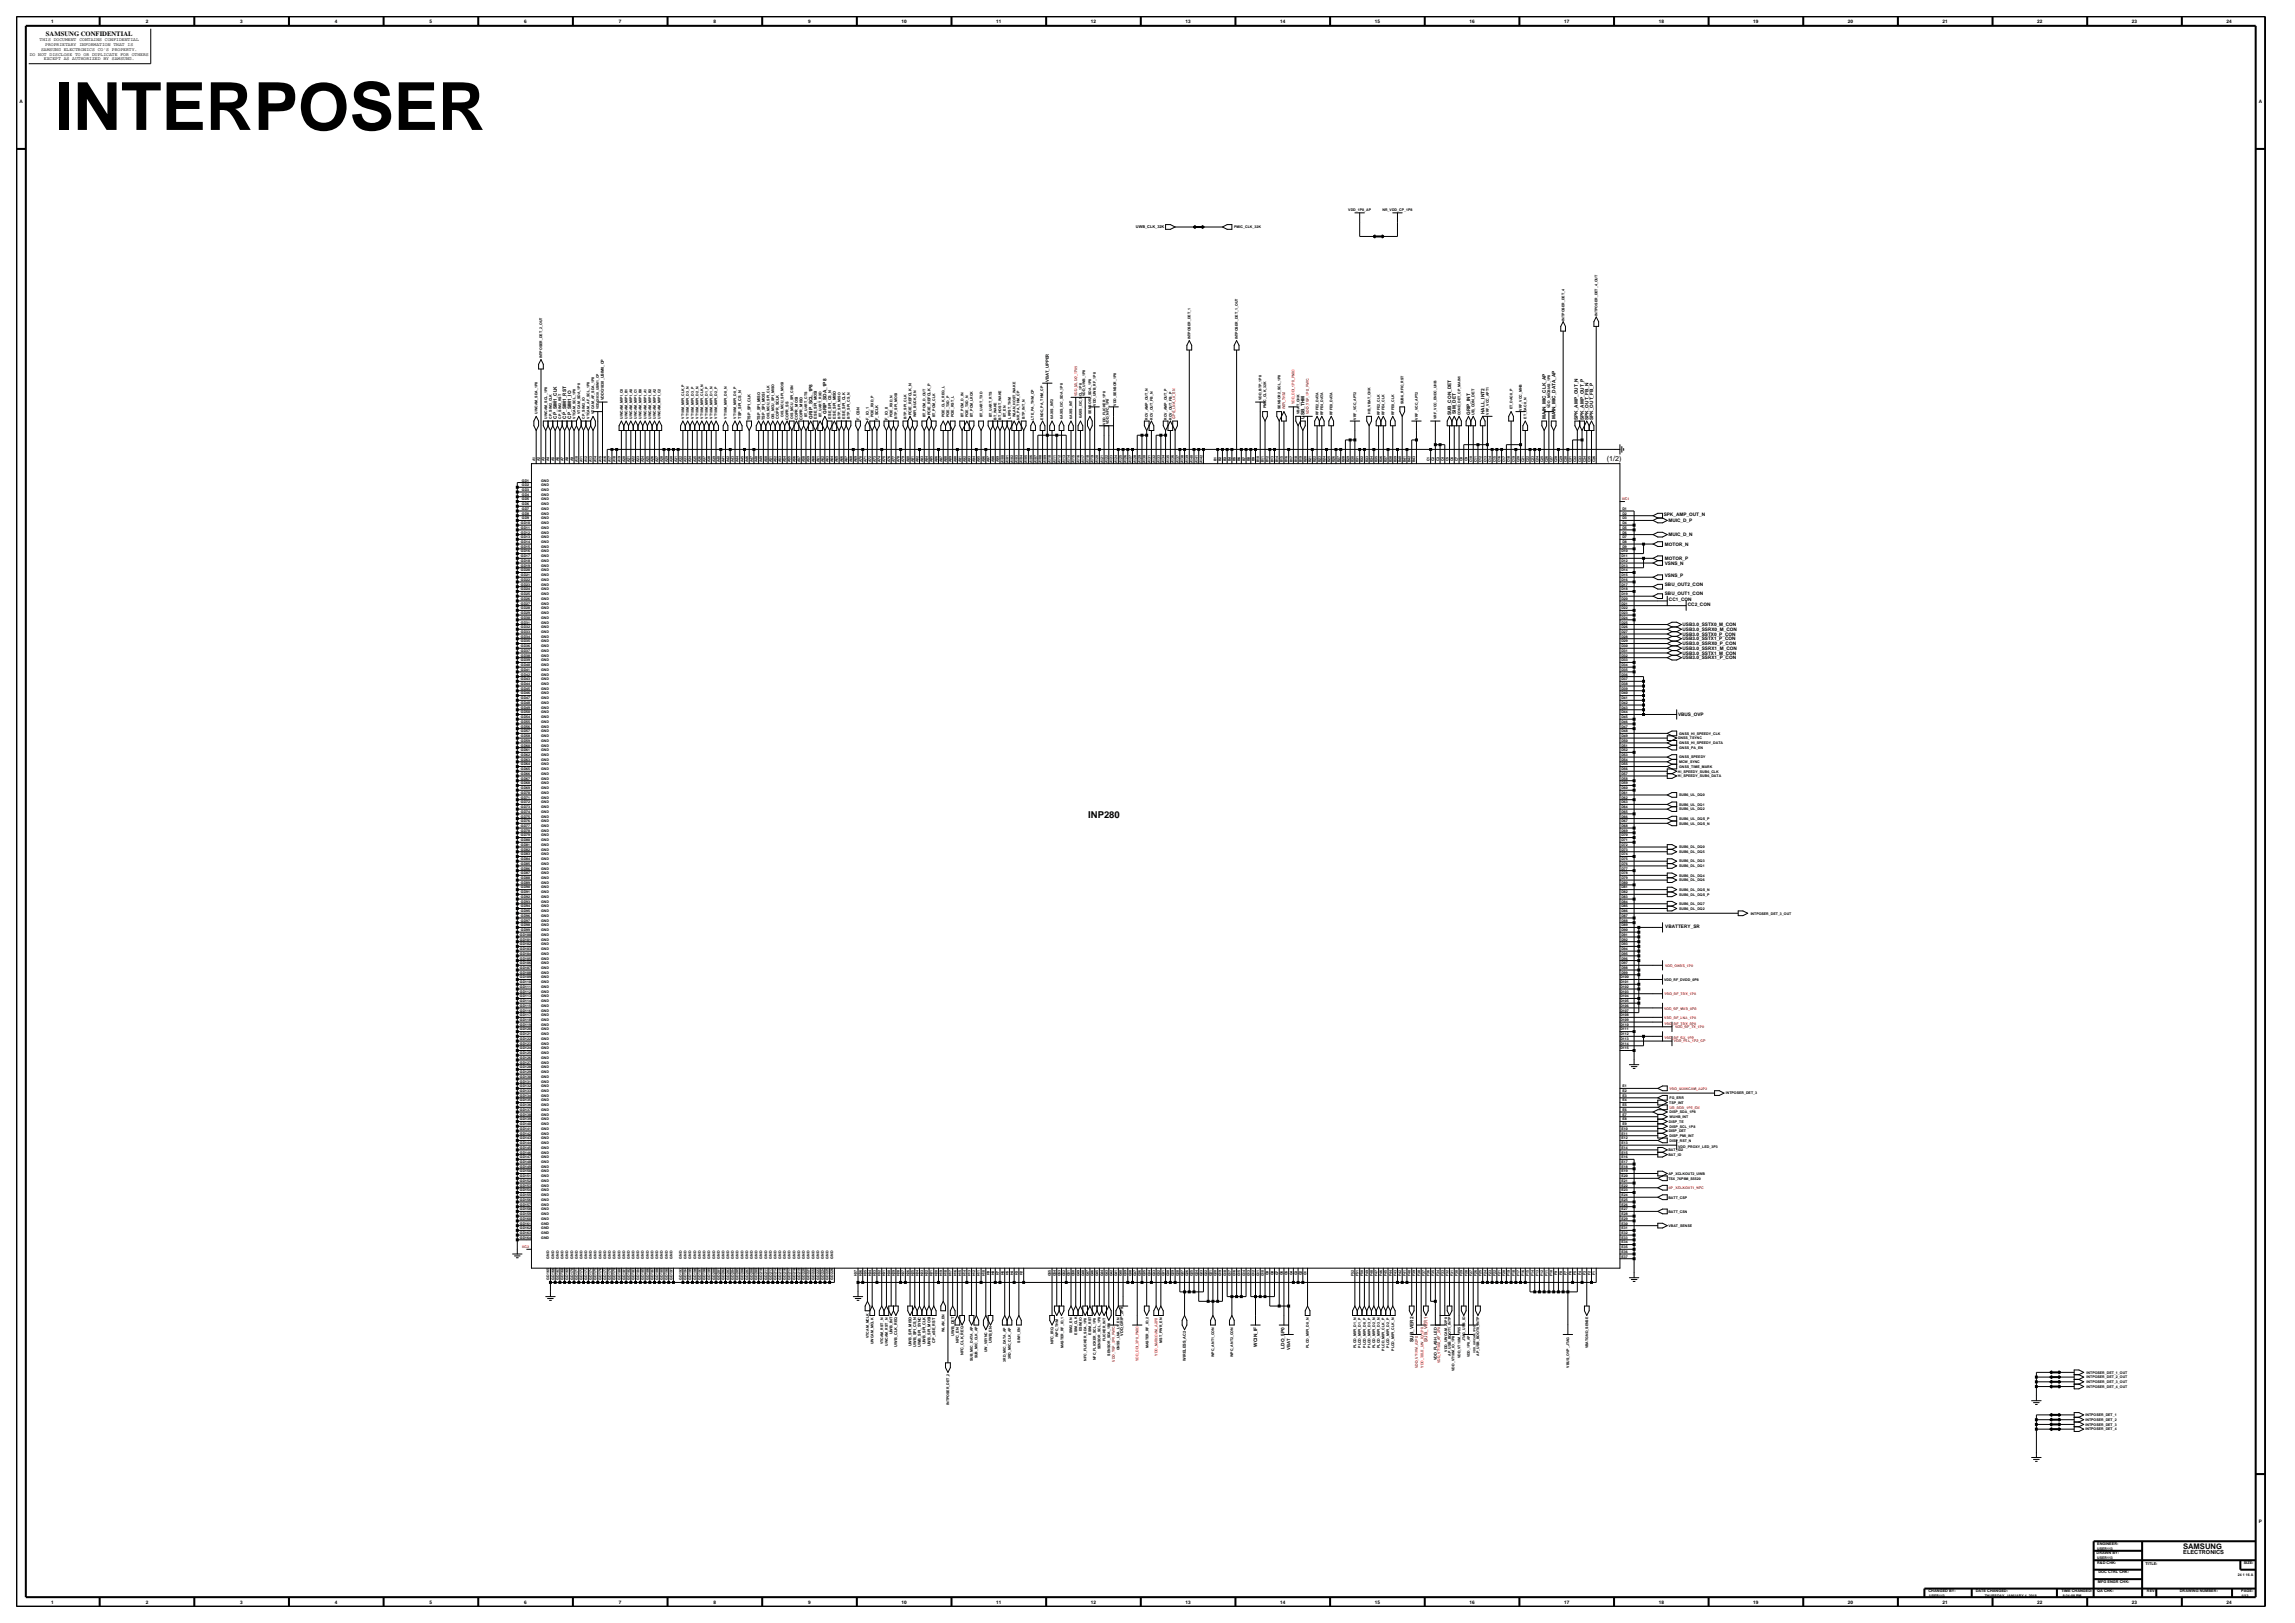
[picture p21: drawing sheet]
<svg xmlns="http://www.w3.org/2000/svg" width="420mm" height="297mm" viewBox="0 0 420 297" stroke-linecap="round" stroke-linejoin="round" font-family="sans-serif">
<defs><g id="words">
<text font-size="12.1" x="10" y="23.8">INTERPOSER</text>
<text font-size="1.7" x="199.2" y="149.8">INP280</text>
<text font-size="1.4" x="399.5" y="283.4">SAMSUNG</text>
<text font-size="1.3" x="294.1" y="84.4">(1/2)</text>
<text font-size="1.2" x="8.4" y="6.5">SAMSUNG CONFIDENTIAL</text>
<text font-size="1" x="399.5" y="284.4">ELECTRONICS</text>
<g font-size=".9">
<text x="9.3" y="4.2">1</text>
<text x="26.7" y="4.2">2</text>
<text x="44" y="4.2">3</text>
<text x="61.3" y="4.2">4</text>
<text x="78.6" y="4.2">5</text>
<text x="95.9" y="4.2">6</text>
<text x="113.3" y="4.2">7</text>
<text x="130.6" y="4.2">8</text>
<text x="147.9" y="4.2">9</text>
<text x="165" y="4.2">10</text>
<text x="182.3" y="4.2">11</text>
<text x="199.6" y="4.2">12</text>
<text x="217" y="4.2">13</text>
<text x="234.3" y="4.2">14</text>
<text x="251.6" y="4.2">15</text>
<text x="268.9" y="4.2">16</text>
<text x="286.2" y="4.2">17</text>
<text x="303.6" y="4.2">18</text>
<text x="320.9" y="4.2">19</text>
<text x="338.2" y="4.2">20</text>
<text x="355.5" y="4.2">21</text>
<text x="372.8" y="4.2">22</text>
<text x="390.2" y="4.2">23</text>
<text x="407.5" y="4.2">24</text>
<text x="5.4" y="10.2">DO NOT DISCLOSE TO OR DUPLICATE FOR OTHERS</text>
<text x="7.3" y="7.6">THIS DOCUMENT CONTAINS CONFIDENTIAL</text>
<text x="7.5" y="9.3">SAMSUNG ELECTRONICS CO'S PROPERTY.</text>
<text x="8" y="11">EXCEPT AS AUTHORIZED BY SAMSUNG.</text>
<text x="8.3" y="8.4">PROPRIETARY INFORMATION THAT IS</text>
<text x="3.6" y="18.9">A</text>
<text x="413.4" y="18.9">A</text>
<text x="101.9" y="76.6" transform="rotate(-90 101.9 76.6)">CP_SIM1_CLK</text>
<text x="103.6" y="76.6" transform="rotate(-90 103.6 76.6)">CP_SIM1_RST</text>
<text x="104.5" y="76.6" transform="rotate(-90 104.5 76.6)">CP_SIM1_IO</text>
<text x="148.7" y="76.6" transform="rotate(-90 148.7 76.6)">GRIP_SCL_1P8</text>
<text x="151.3" y="75.7" transform="rotate(-90 151.3 75.7)">GRIP_SDA_1P8</text>
<text x="238.7" y="76.6" transform="rotate(-90 238.7 76.6)">USB_THM</text>
<text x="265.6" y="76" transform="rotate(-90 265.6 76)">SUB_CON_DET</text>
<text x="266.4" y="75.7" transform="rotate(-90 266.4 75.7)">SIM_DET</text>
<text x="269.1" y="76" transform="rotate(-90 269.1 76)">GRIP_INT</text>
<text x="271.6" y="75.7" transform="rotate(-90 271.6 75.7)">HALL_INT2</text>
<text x="282.9" y="76.6" transform="rotate(-90 282.9 76.6)">MAIN_MIC_CLK_AP</text>
<text x="284.6" y="76.6" transform="rotate(-90 284.6 76.6)">MAIN_MIC_DATA_AP</text>
<text x="288.8" y="76.8" transform="rotate(-90 288.8 76.8)">SPK_AMP_OUT_N</text>
<text x="289.8" y="76.8" transform="rotate(-90 289.8 76.8)">SPK_AMP_OUT_P</text>
<text x="290.7" y="76.8" transform="rotate(-90 290.7 76.8)">SPK_OUT_FB_N</text>
<text x="291.6" y="76.8" transform="rotate(-90 291.6 76.8)">SPK_OUT_FB_P</text>
<text x="304.5" y="94.5">SPK_AMP_OUT_N</text>
<text x="305.3" y="95.5">MUIC_D_P</text>
<text x="304.7" y="99.9">MOTOR_N</text>
<text x="305.3" y="98.1">MUIC_D_N</text>
<text x="304.7" y="107.2">SBU_OUT2_CON</text>
<text x="304.7" y="105.5">VSNS_P</text>
<text x="304.7" y="103.3">VSNS_N</text>
<text x="304.7" y="102.5">MOTOR_P</text>
<text x="304.7" y="109">SBU_OUT1_CON</text>
<text x="305.4" y="110">CC1_CON</text>
<text x="308.9" y="110.9">CC2_CON</text>
<text x="307.9" y="118.1">USB3.0_SSRX0_P_CON</text>
<text x="307.9" y="117.2">USB3.0_SSTX1_P_CON</text>
<text x="307.9" y="116.3">USB3.0_SSTX0_P_CON</text>
<text x="307.9" y="115.5">USB3.0_SSRX0_M_CON</text>
<text x="307.9" y="114.6">USB3.0_SSTX0_M_CON</text>
<text x="307.9" y="119.8">USB3.0_SSTX1_M_CON</text>
<text x="307.9" y="118.9">USB3.0_SSRX1_M_CON</text>
<text x="307.9" y="120.7">USB3.0_SSRX1_P_CON</text>
<text x="307.1" y="131">VBUS_OVP</text>
<text x="304.8" y="169.8">VBATTERY_SR</text>
<text x="258.7" y="245.5" transform="rotate(-90 258.7 245.5)">SUB_VER2</text>
<text x="230.1" y="246.4" transform="rotate(-90 230.1 246.4)">WCIN_IF</text>
<text x="235.1" y="246.8" transform="rotate(-90 235.1 246.8)">LDO_5P0</text>
<text x="413.4" y="278.7">P</text>
<text x="9.3" y="293.4">1</text>
<text x="26.7" y="293.4">2</text>
<text x="44" y="293.4">3</text>
<text x="61.3" y="293.4">4</text>
<text x="78.6" y="293.4">5</text>
<text x="95.9" y="293.4">6</text>
<text x="113.3" y="293.4">7</text>
<text x="130.6" y="293.4">8</text>
<text x="147.9" y="293.4">9</text>
<text x="165" y="293.4">10</text>
<text x="182.3" y="293.4">11</text>
<text x="199.6" y="293.4">12</text>
<text x="217" y="293.4">13</text>
<text x="234.3" y="293.4">14</text>
<text x="251.6" y="293.4">15</text>
<text x="268.9" y="293.4">16</text>
<text x="286.2" y="293.4">17</text>
<text x="303.6" y="293.4">18</text>
<text x="320.9" y="293.4">19</text>
<text x="338.2" y="293.4">20</text>
<text x="355.5" y="293.4">21</text>
<text x="372.8" y="293.4">22</text>
<text x="390.2" y="293.4">23</text>
<text x="407.5" y="293.4">24</text>
</g>
<text font-size=".9" fill="#f00" x="261.3" y="245.5" transform="rotate(-90 261.3 245.5)">SUB_VER1</text>
<g font-size=".8">
<text x="191.9" y="69.9" transform="rotate(-90 191.9 69.9)">VBAT_UPPER</text>
<text x="236.1" y="247" transform="rotate(-90 236.1 247)">VBAT</text>
</g>
<g font-size=".7">
<text x="207.9" y="41.8">UWB_CLK_32K</text>
<text x="225.9" y="41.8">PMIC_CLK_32K</text>
<text x="246.7" y="38.5">VDD_1P8_AP</text>
<text x="253" y="38.5">NR_VDD_CP_1P8</text>
<text x="286.3" y="58.6" transform="rotate(-90 286.3 58.6)">INTPOSER_DET_4</text>
<text x="292.4" y="57.8" transform="rotate(-90 292.4 57.8)">INTPOSER_DET_4_OUT</text>
<text x="99.2" y="65.6" transform="rotate(-90 99.2 65.6)">INTPOSER_DET_2_OUT</text>
<text x="217.9" y="62.1" transform="rotate(-90 217.9 62.1)">INTPOSER_DET_1</text>
<text x="226.5" y="62.1" transform="rotate(-90 226.5 62.1)">INTPOSER_DET_1_OUT</text>
<text x="98.4" y="75.7" transform="rotate(-90 98.4 75.7)">UWCAM_SDA_1P8</text>
<text x="100.1" y="76.6" transform="rotate(-90 100.1 76.6)">UWCAM_SCL_1P8</text>
<text x="101" y="76.6" transform="rotate(-90 101 76.6)">CP_SIM2_CLK</text>
<text x="102.7" y="76.6" transform="rotate(-90 102.7 76.6)">CP_SIM2_RST</text>
<text x="105.3" y="76.6" transform="rotate(-90 105.3 76.6)">VTCAM_SCL_1P8</text>
<text x="106.2" y="75.7" transform="rotate(-90 106.2 75.7)">VTCAM_SDA_1P8</text>
<text x="107" y="76.6" transform="rotate(-90 107 76.6)">CP_SIM2_IO</text>
<text x="107.9" y="76.6" transform="rotate(-90 107.9 76.6)">VTCAM_AF_SCL_1P8</text>
<text x="108.8" y="75.7" transform="rotate(-90 108.8 75.7)">VTCAM_AF_SDA_1P8</text>
<text x="110.5" y="73.2" transform="rotate(-90 110.5 73.2)">VDDQ1830_USIM0_CP</text>
<text x="114" y="76.6" transform="rotate(-90 114 76.6)">UWCAM_MIPI_C0</text>
<text x="114.8" y="76.6" transform="rotate(-90 114.8 76.6)">UWCAM_MIPI_B1</text>
<text x="115.7" y="76.6" transform="rotate(-90 115.7 76.6)">UWCAM_MIPI_A0</text>
<text x="116.5" y="76.6" transform="rotate(-90 116.5 76.6)">UWCAM_MIPI_C1</text>
<text x="117.4" y="76.6" transform="rotate(-90 117.4 76.6)">UWCAM_MIPI_B0</text>
<text x="118.3" y="76.6" transform="rotate(-90 118.3 76.6)">UWCAM_MIPI_A1</text>
<text x="119.2" y="76.6" transform="rotate(-90 119.2 76.6)">UWCAM_MIPI_B2</text>
<text x="120" y="76.6" transform="rotate(-90 120 76.6)">UWCAM_MIPI_A2</text>
<text x="120.9" y="76.6" transform="rotate(-90 120.9 76.6)">UWCAM_MIPI_C2</text>
<text x="125.2" y="76.6" transform="rotate(-90 125.2 76.6)">VT10M_MIPI_CLK_P</text>
<text x="126.1" y="76.6" transform="rotate(-90 126.1 76.6)">VT10M_MIPI_D3_N</text>
<text x="127" y="76.6" transform="rotate(-90 127 76.6)">VT10M_MIPI_D3_P</text>
<text x="127.8" y="76.6" transform="rotate(-90 127.8 76.6)">VT10M_MIPI_D2_N</text>
<text x="128.7" y="76.6" transform="rotate(-90 128.7 76.6)">VT10M_MIPI_CLK_N</text>
<text x="129.5" y="76.6" transform="rotate(-90 129.5 76.6)">VT10M_MIPI_D1_P</text>
<text x="130.4" y="76.6" transform="rotate(-90 130.4 76.6)">VT10M_MIPI_D1_N</text>
<text x="131.3" y="76.6" transform="rotate(-90 131.3 76.6)">VT10M_MIPI_D2_P</text>
<text x="133" y="76.6" transform="rotate(-90 133 76.6)">VT10M_MIPI_D0_N</text>
<text x="134.7" y="76.6" transform="rotate(-90 134.7 76.6)">VT10M_MIPI_D0_P</text>
<text x="135.6" y="76.6" transform="rotate(-90 135.6 76.6)">TSP_SPI_CS_N</text>
<text x="137.4" y="76.8" transform="rotate(-90 137.4 76.8)">TSP_SPI_CLK</text>
<text x="139.1" y="76.8" transform="rotate(-90 139.1 76.8)">TSP_SPI_MISO</text>
<text x="140" y="76.8" transform="rotate(-90 140 76.8)">TSP_SPI_MOSI</text>
<text x="140.8" y="76.6" transform="rotate(-90 140.8 76.6)">OIS_MCU_SPI_CLK</text>
<text x="141.7" y="76.7" transform="rotate(-90 141.7 76.7)">OIS_MCU_SPI_MISO</text>
<text x="142.5" y="76.6" transform="rotate(-90 142.5 76.6)">COPR_SCLK</text>
<text x="143.4" y="76.3" transform="rotate(-90 143.4 76.3)">OIS_MCU_SPI_MOSI</text>
<text x="144.3" y="76.8" transform="rotate(-90 144.3 76.8)">COPR_SS</text>
<text x="145.1" y="76.6" transform="rotate(-90 145.1 76.6)">OIS_MCU_SPI_CSN</text>
<text x="146" y="76.8" transform="rotate(-90 146 76.8)">COPR_MOSI</text>
<text x="146.9" y="76.8" transform="rotate(-90 146.9 76.8)">COPR_MISO</text>
<text x="147.7" y="76.4" transform="rotate(-90 147.7 76.4)">BT_UART_CTS</text>
<text x="149.5" y="76.6" transform="rotate(-90 149.5 76.6)">ESE_SPI_MOSI</text>
<text x="150.3" y="76.4" transform="rotate(-90 150.3 76.4)">BT_UART_RXD</text>
<text x="152.1" y="76.6" transform="rotate(-90 152.1 76.6)">ESE_SPI_CS_N</text>
<text x="153" y="76.6" transform="rotate(-90 153 76.6)">ESE_SPI_MISO</text>
<text x="153.8" y="76.6" transform="rotate(-90 153.8 76.6)">BTP_SPI_MISO</text>
<text x="154.7" y="76.6" transform="rotate(-90 154.7 76.6)">ESE_SPI_CLK</text>
<text x="155.5" y="76.6" transform="rotate(-90 155.5 76.6)">BTP_SPI_CS_N</text>
<text x="157.3" y="76.8" transform="rotate(-90 157.3 76.8)">F_CSN</text>
<text x="159" y="76.8" transform="rotate(-90 159 76.8)">F_IO_1</text>
<text x="159.8" y="76.4" transform="rotate(-90 159.8 76.4)">PCIE_RXD_P</text>
<text x="160.7" y="76.8" transform="rotate(-90 160.7 76.8)">F_SCLK</text>
<text x="162.5" y="76.8" transform="rotate(-90 162.5 76.8)">F_IO_0</text>
<text x="163.3" y="76.4" transform="rotate(-90 163.3 76.4)">PCIE_RXD_N</text>
<text x="164.2" y="76.6" transform="rotate(-90 164.2 76.6)">BTP_SPI_MOSI</text>
<text x="165.9" y="76.6" transform="rotate(-90 165.9 76.6)">BTP_SPI_CLK</text>
<text x="166.8" y="76" transform="rotate(-90 166.8 76)">PCIE_REFCLK_N</text>
<text x="167.6" y="76.4" transform="rotate(-90 167.6 76.4)">WIFI_BUCK_EN</text>
<text x="169.4" y="76.4" transform="rotate(-90 169.4 76.4)">BT_PCM_D_OUT</text>
<text x="170.3" y="76" transform="rotate(-90 170.3 76)">PCIE_REFCLK_P</text>
<text x="171.1" y="76.4" transform="rotate(-90 171.1 76.4)">BT_PCM_CLK</text>
<text x="172.8" y="76.4" transform="rotate(-90 172.8 76.4)">PCIE_CLK_REQ_L</text>
<text x="173.7" y="76.4" transform="rotate(-90 173.7 76.4)">PCIE_TXD_P</text>
<text x="174.6" y="76.4" transform="rotate(-90 174.6 76.4)">PCIE_RST_L</text>
<text x="176.3" y="76.4" transform="rotate(-90 176.3 76.4)">BT_PCM_D_IN</text>
<text x="177.2" y="76.4" transform="rotate(-90 177.2 76.4)">PCIE_TXD_N</text>
<text x="178" y="76.4" transform="rotate(-90 178 76.4)">BT_PCM_LRCK</text>
<text x="179.8" y="76.4" transform="rotate(-90 179.8 76.4)">BT_UART_TXD</text>
<text x="181.5" y="76.4" transform="rotate(-90 181.5 76.4)">BT_UART_RTS</text>
<text x="182.4" y="76.8" transform="rotate(-90 182.4 76.8)">BT_WAKE</text>
<text x="183.2" y="76.8" transform="rotate(-90 183.2 76.8)">BT_HOST_WAKE</text>
<text x="184.1" y="76.4" transform="rotate(-90 184.1 76.4)">BT_EN</text>
<text x="185" y="76.6" transform="rotate(-90 185 76.6)">LRPST_THM</text>
<text x="185.8" y="76.4" transform="rotate(-90 185.8 76.4)">WLAN_HOST_WAKE</text>
<text x="186.6" y="76.8" transform="rotate(-90 186.6 76.8)">NR_PA_THM_CP</text>
<text x="187.6" y="76.6" transform="rotate(-90 187.6 76.6)">BTP_INT_N</text>
<text x="189.2" y="76.8" transform="rotate(-90 189.2 76.8)">LTE_PA_THM_CP</text>
<text x="190.9" y="76.8" transform="rotate(-90 190.9 76.8)">ENDC_PA_THM_CP</text>
<text x="192.8" y="76.6" transform="rotate(-90 192.8 76.6)">6AXIS_INT2</text>
<text x="194.5" y="76.6" transform="rotate(-90 194.5 76.6)">6AXIS_I3C_SDA_1P8</text>
<text x="196.2" y="76.6" transform="rotate(-90 196.2 76.6)">6AXIS_INT</text>
<text x="198" y="76.6" transform="rotate(-90 198 76.6)">6AXIS_I3C_SCL_1P8</text>
<text x="198.6" y="72.5" transform="rotate(-90 198.6 72.5)">VDD_UWB_1P8</text>
<text x="199.7" y="75.7" transform="rotate(-90 199.7 75.7)">SENSOR2_SDA_1P8</text>
<text x="200.6" y="74.2" transform="rotate(-90 200.6 74.2)">VDD_UWB_RF_1P8</text>
<text x="202.3" y="77.7" transform="rotate(-90 202.3 77.7)">VDD_FLICKER_1P8</text>
<text x="202.9" y="77.6" transform="rotate(-90 202.9 77.6)">VDD_NFC_1P8</text>
<text x="204.2" y="74.2" transform="rotate(-90 204.2 74.2)">VDD_SENSOR_1P8</text>
<text x="210.1" y="76.8" transform="rotate(-90 210.1 76.8)">RCV_AMP_OUT_N</text>
<text x="210.9" y="76.8" transform="rotate(-90 210.9 76.8)">RCV_OUT_FB_N</text>
<text x="213.5" y="76.8" transform="rotate(-90 213.5 76.8)">RCV_AMP_OUT_P</text>
<text x="214.4" y="76.8" transform="rotate(-90 214.4 76.8)">RCV_OUT_FB_P</text>
<text x="230.9" y="73.3" transform="rotate(-90 230.9 73.3)">VDD_BTP_1P8</text>
<text x="231.7" y="74.7" transform="rotate(-90 231.7 74.7)">PMIC_CLK_32K</text>
<text x="234.3" y="74.9" transform="rotate(-90 234.3 74.9)">SENSOR2_SCL_1P8</text>
<text x="237.8" y="75.7" transform="rotate(-90 237.8 75.7)">VBAT_CHK</text>
<text x="241.3" y="76" transform="rotate(-90 241.3 76)">RFFE2_DATA</text>
<text x="242.1" y="76" transform="rotate(-90 242.1 76)">RFFE4_DATA</text>
<text x="243.9" y="76" transform="rotate(-90 243.9 76)">RFFE0_DATA</text>
<text x="248.2" y="76.8" transform="rotate(-90 248.2 76.8)">VRF_VCC_APT2</text>
<text x="250.8" y="75.7" transform="rotate(-90 250.8 75.7)">HB_VBAT_CHK</text>
<text x="252.5" y="76" transform="rotate(-90 252.5 76)">RFFE2_CLK</text>
<text x="253.4" y="76" transform="rotate(-90 253.4 76)">RFFE4_CLK</text>
<text x="255.1" y="76" transform="rotate(-90 255.1 76)">RFFE0_CLK</text>
<text x="256.8" y="74" transform="rotate(-90 256.8 74)">SUB6_RFIC_RST</text>
<text x="259.5" y="76.8" transform="rotate(-90 259.5 76.8)">VRF_VCC_APT2</text>
<text x="262.9" y="76.7" transform="rotate(-90 262.9 76.7)">VRF_VCC_ENDC_UHB</text>
<text x="267.3" y="76" transform="rotate(-90 267.3 76)">COND_DET_CP_MAIN1</text>
<text x="269.9" y="76" transform="rotate(-90 269.9 76)">UB_CON_DET</text>
<text x="272.4" y="75.9" transform="rotate(-90 272.4 75.9)">VRF_VCC_APT1</text>
<text x="276.8" y="74.9" transform="rotate(-90 276.8 74.9)">ET_DAC0_P</text>
<text x="278.5" y="75.2" transform="rotate(-90 278.5 75.2)">VRF_VCC_MHB</text>
<text x="279.4" y="76.6" transform="rotate(-90 279.4 76.6)">ET_DAC0_N</text>
<text x="283.7" y="74.6" transform="rotate(-90 283.7 74.6)">VDD_MICBIAS_1P8</text>
<text x="95.5" y="89.8">GD3</text>
<text x="95.5" y="89">GD2</text>
<text x="95.5" y="88.1">GD1</text>
<text x="97.9" y="84.4" transform="rotate(-90 97.9 84.4)">A1</text>
<text x="98.8" y="84.4" transform="rotate(-90 98.8 84.4)">A2</text>
<text x="99" y="89.8">GND</text>
<text x="99" y="89">GND</text>
<text x="99" y="88.1">GND</text>
<text x="99.7" y="84.4" transform="rotate(-90 99.7 84.4)">A3</text>
<text x="100.5" y="84.4" transform="rotate(-90 100.5 84.4)">A4</text>
<text x="101.4" y="84.4" transform="rotate(-90 101.4 84.4)">A5</text>
<text x="102.3" y="84.4" transform="rotate(-90 102.3 84.4)">A6</text>
<text x="103.1" y="84.4" transform="rotate(-90 103.1 84.4)">A7</text>
<text x="104" y="84.4" transform="rotate(-90 104 84.4)">A8</text>
<text x="104.9" y="84.4" transform="rotate(-90 104.9 84.4)">A9</text>
<text x="105.7" y="84.6" transform="rotate(-90 105.7 84.6)">A10</text>
<text x="106.6" y="84.6" transform="rotate(-90 106.6 84.6)">A11</text>
<text x="107.5" y="84.6" transform="rotate(-90 107.5 84.6)">A12</text>
<text x="108.3" y="84.6" transform="rotate(-90 108.3 84.6)">A13</text>
<text x="109.2" y="84.6" transform="rotate(-90 109.2 84.6)">A14</text>
<text x="110.1" y="84.6" transform="rotate(-90 110.1 84.6)">A15</text>
<text x="110.9" y="84.6" transform="rotate(-90 110.9 84.6)">A16</text>
<text x="111.8" y="84.6" transform="rotate(-90 111.8 84.6)">A17</text>
<text x="112.7" y="84.6" transform="rotate(-90 112.7 84.6)">A18</text>
<text x="113.5" y="84.6" transform="rotate(-90 113.5 84.6)">A19</text>
<text x="114.4" y="84.6" transform="rotate(-90 114.4 84.6)">A20</text>
<text x="115.3" y="84.6" transform="rotate(-90 115.3 84.6)">A21</text>
<text x="116.1" y="84.6" transform="rotate(-90 116.1 84.6)">A22</text>
<text x="117" y="84.6" transform="rotate(-90 117 84.6)">A23</text>
<text x="117.9" y="84.6" transform="rotate(-90 117.9 84.6)">A24</text>
<text x="118.7" y="84.6" transform="rotate(-90 118.7 84.6)">A25</text>
<text x="119.6" y="84.6" transform="rotate(-90 119.6 84.6)">A26</text>
<text x="120.4" y="84.6" transform="rotate(-90 120.4 84.6)">A27</text>
<text x="121.3" y="84.6" transform="rotate(-90 121.3 84.6)">A28</text>
<text x="122.2" y="84.6" transform="rotate(-90 122.2 84.6)">A29</text>
<text x="123.1" y="84.6" transform="rotate(-90 123.1 84.6)">A30</text>
<text x="123.9" y="84.6" transform="rotate(-90 123.9 84.6)">A31</text>
<text x="124.8" y="84.6" transform="rotate(-90 124.8 84.6)">A32</text>
<text x="125.6" y="84.6" transform="rotate(-90 125.6 84.6)">A33</text>
<text x="126.5" y="84.6" transform="rotate(-90 126.5 84.6)">A34</text>
<text x="127.4" y="84.6" transform="rotate(-90 127.4 84.6)">A35</text>
<text x="128.2" y="84.6" transform="rotate(-90 128.2 84.6)">A36</text>
<text x="129.1" y="84.6" transform="rotate(-90 129.1 84.6)">A37</text>
<text x="130" y="84.6" transform="rotate(-90 130 84.6)">A38</text>
<text x="130.9" y="84.6" transform="rotate(-90 130.9 84.6)">A39</text>
<text x="131.7" y="84.6" transform="rotate(-90 131.7 84.6)">A40</text>
<text x="132.6" y="84.6" transform="rotate(-90 132.6 84.6)">A41</text>
<text x="133.4" y="84.6" transform="rotate(-90 133.4 84.6)">A42</text>
<text x="134.3" y="84.6" transform="rotate(-90 134.3 84.6)">A43</text>
<text x="135.2" y="84.6" transform="rotate(-90 135.2 84.6)">A44</text>
<text x="136" y="84.6" transform="rotate(-90 136 84.6)">A45</text>
<text x="136.9" y="84.6" transform="rotate(-90 136.9 84.6)">A46</text>
<text x="137.8" y="84.6" transform="rotate(-90 137.8 84.6)">A47</text>
<text x="138.6" y="84.6" transform="rotate(-90 138.6 84.6)">A48</text>
<text x="139.5" y="84.6" transform="rotate(-90 139.5 84.6)">A49</text>
<text x="140.4" y="84.6" transform="rotate(-90 140.4 84.6)">A50</text>
<text x="141.2" y="84.6" transform="rotate(-90 141.2 84.6)">A51</text>
<text x="142.1" y="84.6" transform="rotate(-90 142.1 84.6)">A52</text>
<text x="143" y="84.6" transform="rotate(-90 143 84.6)">A53</text>
<text x="143.8" y="84.6" transform="rotate(-90 143.8 84.6)">A54</text>
<text x="144.7" y="84.6" transform="rotate(-90 144.7 84.6)">A55</text>
<text x="145.6" y="84.6" transform="rotate(-90 145.6 84.6)">A56</text>
<text x="146.4" y="84.6" transform="rotate(-90 146.4 84.6)">A57</text>
<text x="147.3" y="84.6" transform="rotate(-90 147.3 84.6)">A58</text>
<text x="148.2" y="84.6" transform="rotate(-90 148.2 84.6)">A59</text>
<text x="149" y="84.6" transform="rotate(-90 149 84.6)">A60</text>
<text x="149.9" y="84.6" transform="rotate(-90 149.9 84.6)">A61</text>
<text x="150.8" y="84.6" transform="rotate(-90 150.8 84.6)">A62</text>
<text x="151.6" y="84.6" transform="rotate(-90 151.6 84.6)">A63</text>
<text x="152.5" y="84.6" transform="rotate(-90 152.5 84.6)">A64</text>
<text x="153.4" y="84.6" transform="rotate(-90 153.4 84.6)">A65</text>
<text x="154.2" y="84.6" transform="rotate(-90 154.2 84.6)">A66</text>
<text x="155.1" y="84.6" transform="rotate(-90 155.1 84.6)">A67</text>
<text x="156" y="84.6" transform="rotate(-90 156 84.6)">A68</text>
<text x="156.8" y="84.6" transform="rotate(-90 156.8 84.6)">A69</text>
<text x="157.7" y="84.6" transform="rotate(-90 157.7 84.6)">A70</text>
<text x="158.6" y="84.6" transform="rotate(-90 158.6 84.6)">A71</text>
<text x="159.4" y="84.6" transform="rotate(-90 159.4 84.6)">A72</text>
<text x="160.3" y="84.6" transform="rotate(-90 160.3 84.6)">A73</text>
<text x="161.2" y="84.6" transform="rotate(-90 161.2 84.6)">A74</text>
<text x="162" y="84.6" transform="rotate(-90 162 84.6)">A75</text>
<text x="162.9" y="84.6" transform="rotate(-90 162.9 84.6)">A76</text>
<text x="163.7" y="84.6" transform="rotate(-90 163.7 84.6)">A77</text>
<text x="164.6" y="84.6" transform="rotate(-90 164.6 84.6)">A78</text>
<text x="165.5" y="84.6" transform="rotate(-90 165.5 84.6)">A79</text>
<text x="166.4" y="84.6" transform="rotate(-90 166.4 84.6)">A80</text>
<text x="167.2" y="84.6" transform="rotate(-90 167.2 84.6)">A81</text>
<text x="168.1" y="84.6" transform="rotate(-90 168.1 84.6)">A82</text>
<text x="169" y="84.6" transform="rotate(-90 169 84.6)">A83</text>
<text x="169.8" y="84.6" transform="rotate(-90 169.8 84.6)">A84</text>
<text x="170.7" y="84.6" transform="rotate(-90 170.7 84.6)">A85</text>
<text x="171.5" y="84.6" transform="rotate(-90 171.5 84.6)">A86</text>
<text x="172.4" y="84.6" transform="rotate(-90 172.4 84.6)">A87</text>
<text x="173.3" y="84.6" transform="rotate(-90 173.3 84.6)">A88</text>
<text x="174.2" y="84.6" transform="rotate(-90 174.2 84.6)">A89</text>
<text x="175" y="84.6" transform="rotate(-90 175 84.6)">A90</text>
<text x="175.9" y="84.6" transform="rotate(-90 175.9 84.6)">A91</text>
<text x="176.7" y="84.6" transform="rotate(-90 176.7 84.6)">A92</text>
<text x="177.6" y="84.6" transform="rotate(-90 177.6 84.6)">A93</text>
<text x="178.5" y="84.6" transform="rotate(-90 178.5 84.6)">A94</text>
<text x="179.3" y="84.6" transform="rotate(-90 179.3 84.6)">A95</text>
<text x="180.2" y="84.6" transform="rotate(-90 180.2 84.6)">A96</text>
<text x="181.1" y="84.6" transform="rotate(-90 181.1 84.6)">A97</text>
<text x="181.9" y="84.6" transform="rotate(-90 181.9 84.6)">A98</text>
<text x="182.8" y="84.6" transform="rotate(-90 182.8 84.6)">A99</text>
<text x="183.7" y="84.8" transform="rotate(-90 183.7 84.8)">A100</text>
<text x="184.5" y="84.8" transform="rotate(-90 184.5 84.8)">A101</text>
<text x="185.4" y="84.8" transform="rotate(-90 185.4 84.8)">A102</text>
<text x="186.3" y="84.8" transform="rotate(-90 186.3 84.8)">A103</text>
<text x="187.1" y="84.8" transform="rotate(-90 187.1 84.8)">A104</text>
<text x="188" y="84.8" transform="rotate(-90 188 84.8)">A105</text>
<text x="188.9" y="84.8" transform="rotate(-90 188.9 84.8)">A106</text>
<text x="189.7" y="84.8" transform="rotate(-90 189.7 84.8)">A107</text>
<text x="190.6" y="84.8" transform="rotate(-90 190.6 84.8)">A108</text>
<text x="191.5" y="84.8" transform="rotate(-90 191.5 84.8)">A109</text>
<text x="192.3" y="84.8" transform="rotate(-90 192.3 84.8)">A110</text>
<text x="193.2" y="84.8" transform="rotate(-90 193.2 84.8)">A111</text>
<text x="194.1" y="84.8" transform="rotate(-90 194.1 84.8)">A112</text>
<text x="194.9" y="84.8" transform="rotate(-90 194.9 84.8)">A113</text>
<text x="195.8" y="84.8" transform="rotate(-90 195.8 84.8)">A114</text>
<text x="196.7" y="84.8" transform="rotate(-90 196.7 84.8)">A115</text>
<text x="197.5" y="84.8" transform="rotate(-90 197.5 84.8)">A116</text>
<text x="198.4" y="84.8" transform="rotate(-90 198.4 84.8)">A117</text>
<text x="199.3" y="84.8" transform="rotate(-90 199.3 84.8)">A118</text>
<text x="200.1" y="84.8" transform="rotate(-90 200.1 84.8)">A119</text>
<text x="201" y="84.8" transform="rotate(-90 201 84.8)">A120</text>
<text x="201.9" y="84.8" transform="rotate(-90 201.9 84.8)">A121</text>
<text x="202.7" y="84.8" transform="rotate(-90 202.7 84.8)">A122</text>
<text x="203.6" y="84.8" transform="rotate(-90 203.6 84.8)">A123</text>
<text x="204.5" y="84.8" transform="rotate(-90 204.5 84.8)">A124</text>
<text x="205.3" y="84.8" transform="rotate(-90 205.3 84.8)">A125</text>
<text x="206.2" y="84.8" transform="rotate(-90 206.2 84.8)">A126</text>
<text x="207.1" y="84.8" transform="rotate(-90 207.1 84.8)">A127</text>
<text x="207.9" y="84.8" transform="rotate(-90 207.9 84.8)">A128</text>
<text x="208.8" y="84.8" transform="rotate(-90 208.8 84.8)">A129</text>
<text x="209.7" y="84.8" transform="rotate(-90 209.7 84.8)">A130</text>
<text x="210.5" y="84.8" transform="rotate(-90 210.5 84.8)">A131</text>
<text x="211.4" y="84.8" transform="rotate(-90 211.4 84.8)">A132</text>
<text x="212.3" y="84.8" transform="rotate(-90 212.3 84.8)">A133</text>
<text x="213.1" y="84.8" transform="rotate(-90 213.1 84.8)">A134</text>
<text x="214" y="84.8" transform="rotate(-90 214 84.8)">A135</text>
<text x="214.8" y="84.8" transform="rotate(-90 214.8 84.8)">A136</text>
<text x="215.7" y="84.8" transform="rotate(-90 215.7 84.8)">A137</text>
<text x="216.6" y="84.8" transform="rotate(-90 216.6 84.8)">A138</text>
<text x="217.4" y="84.8" transform="rotate(-90 217.4 84.8)">A139</text>
<text x="218.3" y="84.8" transform="rotate(-90 218.3 84.8)">A140</text>
<text x="219.2" y="84.8" transform="rotate(-90 219.2 84.8)">A141</text>
<text x="220.1" y="84.8" transform="rotate(-90 220.1 84.8)">A142</text>
<text x="222.6" y="84.4" transform="rotate(-90 222.6 84.4)">B1</text>
<text x="223.5" y="84.4" transform="rotate(-90 223.5 84.4)">B2</text>
<text x="224.4" y="84.4" transform="rotate(-90 224.4 84.4)">B3</text>
<text x="225.2" y="84.4" transform="rotate(-90 225.2 84.4)">B4</text>
<text x="226.1" y="84.4" transform="rotate(-90 226.1 84.4)">B5</text>
<text x="227" y="84.4" transform="rotate(-90 227 84.4)">B6</text>
<text x="227.8" y="84.4" transform="rotate(-90 227.8 84.4)">B7</text>
<text x="228.7" y="84.4" transform="rotate(-90 228.7 84.4)">B8</text>
<text x="229.6" y="84.4" transform="rotate(-90 229.6 84.4)">B9</text>
<text x="230.4" y="84.6" transform="rotate(-90 230.4 84.6)">B10</text>
<text x="231.3" y="84.6" transform="rotate(-90 231.3 84.6)">B11</text>
<text x="232.2" y="84.6" transform="rotate(-90 232.2 84.6)">B12</text>
<text x="233" y="84.6" transform="rotate(-90 233 84.6)">B13</text>
<text x="233.9" y="84.6" transform="rotate(-90 233.9 84.6)">B14</text>
<text x="234.8" y="84.6" transform="rotate(-90 234.8 84.6)">B15</text>
<text x="235.6" y="84.6" transform="rotate(-90 235.6 84.6)">B16</text>
<text x="236.5" y="84.6" transform="rotate(-90 236.5 84.6)">B17</text>
<text x="237.4" y="84.6" transform="rotate(-90 237.4 84.6)">B18</text>
<text x="238.2" y="84.6" transform="rotate(-90 238.2 84.6)">B19</text>
<text x="239.1" y="84.6" transform="rotate(-90 239.1 84.6)">B20</text>
<text x="240" y="84.6" transform="rotate(-90 240 84.6)">B21</text>
<text x="240.8" y="84.6" transform="rotate(-90 240.8 84.6)">B22</text>
<text x="241.7" y="84.6" transform="rotate(-90 241.7 84.6)">B23</text>
<text x="242.6" y="84.6" transform="rotate(-90 242.6 84.6)">B24</text>
<text x="243.4" y="84.6" transform="rotate(-90 243.4 84.6)">B25</text>
<text x="244.3" y="84.6" transform="rotate(-90 244.3 84.6)">B26</text>
<text x="245.2" y="84.6" transform="rotate(-90 245.2 84.6)">B27</text>
<text x="246" y="84.6" transform="rotate(-90 246 84.6)">B28</text>
<text x="246.9" y="84.6" transform="rotate(-90 246.9 84.6)">B29</text>
<text x="247.8" y="84.6" transform="rotate(-90 247.8 84.6)">B30</text>
<text x="248.6" y="84.6" transform="rotate(-90 248.6 84.6)">B31</text>
<text x="249.5" y="84.6" transform="rotate(-90 249.5 84.6)">B32</text>
<text x="250.4" y="84.6" transform="rotate(-90 250.4 84.6)">B33</text>
<text x="251.2" y="84.6" transform="rotate(-90 251.2 84.6)">B34</text>
<text x="252.1" y="84.6" transform="rotate(-90 252.1 84.6)">B35</text>
<text x="252.9" y="84.6" transform="rotate(-90 252.9 84.6)">B36</text>
<text x="253.8" y="84.6" transform="rotate(-90 253.8 84.6)">B37</text>
<text x="254.7" y="84.6" transform="rotate(-90 254.7 84.6)">B38</text>
<text x="255.6" y="84.6" transform="rotate(-90 255.6 84.6)">B39</text>
<text x="256.4" y="84.6" transform="rotate(-90 256.4 84.6)">B40</text>
<text x="257.3" y="84.6" transform="rotate(-90 257.3 84.6)">B41</text>
<text x="258.2" y="84.6" transform="rotate(-90 258.2 84.6)">B42</text>
<text x="259" y="84.6" transform="rotate(-90 259 84.6)">B43</text>
<text x="261.6" y="84.4" transform="rotate(-90 261.6 84.4)">C1</text>
<text x="262.5" y="84.4" transform="rotate(-90 262.5 84.4)">C2</text>
<text x="263.4" y="84.4" transform="rotate(-90 263.4 84.4)">C3</text>
<text x="264.2" y="84.4" transform="rotate(-90 264.2 84.4)">C4</text>
<text x="265.1" y="84.4" transform="rotate(-90 265.1 84.4)">C5</text>
<text x="265.9" y="84.4" transform="rotate(-90 265.9 84.4)">C6</text>
<text x="266.8" y="84.4" transform="rotate(-90 266.8 84.4)">C7</text>
<text x="267.7" y="84.4" transform="rotate(-90 267.7 84.4)">C8</text>
<text x="268.5" y="84.4" transform="rotate(-90 268.5 84.4)">C9</text>
<text x="269.4" y="84.6" transform="rotate(-90 269.4 84.6)">C10</text>
<text x="270.3" y="84.6" transform="rotate(-90 270.3 84.6)">C11</text>
<text x="271.2" y="84.6" transform="rotate(-90 271.2 84.6)">C12</text>
<text x="272" y="84.6" transform="rotate(-90 272 84.6)">C13</text>
<text x="272.9" y="84.6" transform="rotate(-90 272.9 84.6)">C14</text>
<text x="273.7" y="84.6" transform="rotate(-90 273.7 84.6)">C15</text>
<text x="274.6" y="84.6" transform="rotate(-90 274.6 84.6)">C16</text>
<text x="275.5" y="84.6" transform="rotate(-90 275.5 84.6)">C17</text>
<text x="276.3" y="84.6" transform="rotate(-90 276.3 84.6)">C18</text>
<text x="277.2" y="84.6" transform="rotate(-90 277.2 84.6)">C19</text>
<text x="278.1" y="84.6" transform="rotate(-90 278.1 84.6)">C20</text>
<text x="278.9" y="84.6" transform="rotate(-90 278.9 84.6)">C21</text>
<text x="279.8" y="84.6" transform="rotate(-90 279.8 84.6)">C22</text>
<text x="280.7" y="84.6" transform="rotate(-90 280.7 84.6)">C23</text>
<text x="281.5" y="84.6" transform="rotate(-90 281.5 84.6)">C24</text>
<text x="282.4" y="84.6" transform="rotate(-90 282.4 84.6)">C25</text>
<text x="283.3" y="84.6" transform="rotate(-90 283.3 84.6)">C26</text>
<text x="284.1" y="84.6" transform="rotate(-90 284.1 84.6)">C27</text>
<text x="285" y="84.6" transform="rotate(-90 285 84.6)">C28</text>
<text x="285.9" y="84.6" transform="rotate(-90 285.9 84.6)">C29</text>
<text x="286.7" y="84.6" transform="rotate(-90 286.7 84.6)">C30</text>
<text x="287.6" y="84.6" transform="rotate(-90 287.6 84.6)">C31</text>
<text x="288.5" y="84.6" transform="rotate(-90 288.5 84.6)">C32</text>
<text x="289.3" y="84.6" transform="rotate(-90 289.3 84.6)">C33</text>
<text x="290.2" y="84.6" transform="rotate(-90 290.2 84.6)">C34</text>
<text x="291.1" y="84.6" transform="rotate(-90 291.1 84.6)">C35</text>
<text x="291.9" y="84.6" transform="rotate(-90 291.9 84.6)">C36</text>
<text x="95.3" y="95.9">GD10</text>
<text x="95.5" y="95">GD9</text>
<text x="95.5" y="94.2">GD8</text>
<text x="95.5" y="93.3">GD7</text>
<text x="95.5" y="92.4">GD6</text>
<text x="95.5" y="91.6">GD5</text>
<text x="95.5" y="90.7">GD4</text>
<text x="99" y="95">GND</text>
<text x="99" y="94.2">GND</text>
<text x="99" y="93.3">GND</text>
<text x="99" y="92.4">GND</text>
<text x="99" y="91.6">GND</text>
<text x="99" y="90.7">GND</text>
<text x="99" y="95.9">GND</text>
<text x="296.9" y="95.9">D4</text>
<text x="296.9" y="95">D3</text>
<text x="296.9" y="94.2">D2</text>
<text x="296.9" y="93.3">D1</text>
<text x="95.3" y="102">GD17</text>
<text x="95.3" y="101.1">GD16</text>
<text x="95.3" y="100.2">GD15</text>
<text x="95.3" y="99.4">GD14</text>
<text x="95.3" y="98.5">GD13</text>
<text x="95.3" y="97.6">GD12</text>
<text x="95.3" y="96.8">GD11</text>
<text x="99" y="102">GND</text>
<text x="99" y="101.1">GND</text>
<text x="99" y="100.2">GND</text>
<text x="99" y="99.4">GND</text>
<text x="99" y="98.5">GND</text>
<text x="99" y="97.6">GND</text>
<text x="99" y="96.8">GND</text>
<text x="296.7" y="102">D11</text>
<text x="296.7" y="101.1">D10</text>
<text x="296.9" y="100.2">D9</text>
<text x="296.9" y="99.4">D8</text>
<text x="296.9" y="98.5">D7</text>
<text x="296.9" y="97.6">D6</text>
<text x="296.9" y="96.8">D5</text>
<text x="95.3" y="107.2">GD23</text>
<text x="95.3" y="106.3">GD22</text>
<text x="95.3" y="105.4">GD21</text>
<text x="95.3" y="104.6">GD20</text>
<text x="95.3" y="103.7">GD19</text>
<text x="95.3" y="102.8">GD18</text>
<text x="99" y="107.2">GND</text>
<text x="99" y="106.3">GND</text>
<text x="99" y="105.4">GND</text>
<text x="99" y="104.6">GND</text>
<text x="99" y="103.7">GND</text>
<text x="99" y="102.8">GND</text>
<text x="296.7" y="105.4">D15</text>
<text x="296.7" y="106.3">D16</text>
<text x="296.7" y="107.2">D17</text>
<text x="296.7" y="102.8">D12</text>
<text x="296.7" y="103.7">D13</text>
<text x="296.7" y="104.6">D14</text>
<text x="95.3" y="113.2">GD30</text>
<text x="95.3" y="108">GD24</text>
<text x="95.3" y="108.9">GD25</text>
<text x="95.3" y="109.8">GD26</text>
<text x="95.3" y="110.6">GD27</text>
<text x="95.3" y="111.5">GD28</text>
<text x="95.3" y="112.3">GD29</text>
<text x="99" y="113.2">GND</text>
<text x="99" y="108">GND</text>
<text x="99" y="108.9">GND</text>
<text x="99" y="109.8">GND</text>
<text x="99" y="110.6">GND</text>
<text x="99" y="111.5">GND</text>
<text x="99" y="112.3">GND</text>
<text x="296.7" y="111.5">D22</text>
<text x="296.7" y="112.3">D23</text>
<text x="296.7" y="113.2">D24</text>
<text x="296.7" y="108">D18</text>
<text x="296.7" y="108.9">D19</text>
<text x="296.7" y="109.8">D20</text>
<text x="296.7" y="110.6">D21</text>
<text x="95.3" y="119.3">GD37</text>
<text x="95.3" y="114.1">GD31</text>
<text x="95.3" y="115">GD32</text>
<text x="95.3" y="115.8">GD33</text>
<text x="95.3" y="116.7">GD34</text>
<text x="95.3" y="117.6">GD35</text>
<text x="95.3" y="118.4">GD36</text>
<text x="99" y="119.3">GND</text>
<text x="99" y="114.1">GND</text>
<text x="99" y="115">GND</text>
<text x="99" y="115.8">GND</text>
<text x="99" y="116.7">GND</text>
<text x="99" y="117.6">GND</text>
<text x="99" y="118.4">GND</text>
<text x="296.7" y="118.4">D30</text>
<text x="296.7" y="119.3">D31</text>
<text x="296.7" y="114.1">D25</text>
<text x="296.7" y="115">D26</text>
<text x="296.7" y="115.8">D27</text>
<text x="296.7" y="116.7">D28</text>
<text x="296.7" y="117.6">D29</text>
<text x="95.3" y="125.3">GD44</text>
<text x="95.3" y="120.1">GD38</text>
<text x="95.3" y="121">GD39</text>
<text x="95.3" y="121.9">GD40</text>
<text x="95.3" y="122.8">GD41</text>
<text x="95.3" y="123.6">GD42</text>
<text x="95.3" y="124.5">GD43</text>
<text x="99" y="125.3">GND</text>
<text x="99" y="120.1">GND</text>
<text x="99" y="121">GND</text>
<text x="99" y="121.9">GND</text>
<text x="99" y="122.8">GND</text>
<text x="99" y="123.6">GND</text>
<text x="99" y="124.5">GND</text>
<text x="296.7" y="124.5">D37</text>
<text x="296.7" y="125.3">D38</text>
<text x="296.7" y="120.1">D32</text>
<text x="296.7" y="121">D33</text>
<text x="296.7" y="121.9">D34</text>
<text x="296.7" y="122.8">D35</text>
<text x="296.7" y="123.6">D36</text>
<text x="95.3" y="131.4">GD54</text>
<text x="95.3" y="126.2">GD45</text>
<text x="95.3" y="127.1">GD46</text>
<text x="95.3" y="127.9">GD47</text>
<text x="95.3" y="128.8">GD48</text>
<text x="95.3" y="129.7">GD49</text>
<text x="95.3" y="130.5">GD50</text>
<text x="99" y="131.4">GND</text>
<text x="99" y="126.2">GND</text>
<text x="99" y="127.1">GND</text>
<text x="99" y="127.9">GND</text>
<text x="99" y="128.8">GND</text>
<text x="99" y="129.7">GND</text>
<text x="99" y="130.5">GND</text>
<text x="296.7" y="130.5">D44</text>
<text x="296.7" y="131.4">D45</text>
<text x="296.7" y="126.2">D39</text>
<text x="296.7" y="127.1">D40</text>
<text x="296.7" y="127.9">D41</text>
<text x="296.7" y="128.8">D42</text>
<text x="296.7" y="129.7">D43</text>
<text x="95.3" y="137.5">GD61</text>
<text x="95.3" y="132.3">GD55</text>
<text x="95.3" y="133.1">GD56</text>
<text x="95.3" y="134">GD57</text>
<text x="95.3" y="134.9">GD58</text>
<text x="95.3" y="135.7">GD59</text>
<text x="95.3" y="136.6">GD60</text>
<text x="99" y="137.5">GND</text>
<text x="99" y="132.3">GND</text>
<text x="99" y="133.1">GND</text>
<text x="99" y="134">GND</text>
<text x="99" y="134.9">GND</text>
<text x="99" y="135.7">GND</text>
<text x="99" y="136.6">GND</text>
<text x="296.7" y="136.6">D51</text>
<text x="296.7" y="137.5">D52</text>
<text x="296.7" y="132.3">D46</text>
<text x="296.7" y="133.1">D47</text>
<text x="296.7" y="134">D48</text>
<text x="296.7" y="134.9">D49</text>
<text x="296.7" y="135.7">D50</text>
<text x="307.1" y="135.3">GNSS_TSYNC</text>
<text x="307.3" y="137">GNSS_PA_EN</text>
<text x="307.3" y="136.2">GNSS_HI_SPEEDY_DATA</text>
<text x="307.3" y="134.4">GNSS_HI_SPEEDY_CLK</text>
<text x="95.3" y="138.3">GD62</text>
<text x="95.3" y="139.2">GD63</text>
<text x="95.3" y="140.1">GD64</text>
<text x="95.3" y="140.9">GD65</text>
<text x="95.3" y="141.8">GD66</text>
<text x="95.3" y="142.7">GD67</text>
<text x="95.3" y="143.5">GD68</text>
<text x="99" y="138.3">GND</text>
<text x="99" y="139.2">GND</text>
<text x="99" y="140.1">GND</text>
<text x="99" y="140.9">GND</text>
<text x="99" y="141.8">GND</text>
<text x="99" y="142.7">GND</text>
<text x="99" y="143.5">GND</text>
<text x="296.7" y="143.5">D59</text>
<text x="296.7" y="138.3">D53</text>
<text x="296.7" y="139.2">D54</text>
<text x="296.7" y="140.1">D55</text>
<text x="296.7" y="140.9">D56</text>
<text x="296.7" y="141.8">D57</text>
<text x="296.7" y="142.7">D58</text>
<text x="307.1" y="142.2">HI_SPEEDY_SUB6_DATA</text>
<text x="307.1" y="141.4">HI_SPEEDY_SUB6_CLK</text>
<text x="307.3" y="140.5">GNSS_TIME_MARK</text>
<text x="307.3" y="139.6">MCW_SYNC</text>
<text x="307.3" y="138.8">GNSS_SPEEDY</text>
<text x="95.3" y="144.4">GD69</text>
<text x="95.3" y="145.3">GD70</text>
<text x="95.3" y="146.1">GD71</text>
<text x="95.3" y="147">GD72</text>
<text x="95.3" y="147.9">GD73</text>
<text x="95.3" y="148.7">GD74</text>
<text x="95.3" y="149.6">GD75</text>
<text x="99" y="144.4">GND</text>
<text x="99" y="145.3">GND</text>
<text x="99" y="146.1">GND</text>
<text x="99" y="147">GND</text>
<text x="99" y="147.9">GND</text>
<text x="99" y="148.7">GND</text>
<text x="99" y="149.6">GND</text>
<text x="296.7" y="149.6">D66</text>
<text x="296.7" y="144.4">D60</text>
<text x="296.7" y="145.3">D61</text>
<text x="296.7" y="146.1">D62</text>
<text x="296.7" y="147">D63</text>
<text x="296.7" y="147.9">D64</text>
<text x="296.7" y="148.7">D65</text>
<text x="307.3" y="148.3">SUB6_UL_DQ2</text>
<text x="307.3" y="147.4">SUB6_UL_DQ1</text>
<text x="307.3" y="145.7">SUB6_UL_DQ0</text>
<text x="95.3" y="150.5">GD76</text>
<text x="95.3" y="151.3">GD77</text>
<text x="95.3" y="152.2">GD78</text>
<text x="95.3" y="153.1">GD79</text>
<text x="95.3" y="153.9">GD80</text>
<text x="95.3" y="154.8">GD81</text>
<text x="95.3" y="155.7">GD82</text>
<text x="99" y="150.5">GND</text>
<text x="99" y="151.3">GND</text>
<text x="99" y="152.2">GND</text>
<text x="99" y="153.1">GND</text>
<text x="99" y="153.9">GND</text>
<text x="99" y="154.8">GND</text>
<text x="99" y="155.7">GND</text>
<text x="296.7" y="155.7">D73</text>
<text x="296.7" y="150.5">D67</text>
<text x="296.7" y="151.3">D68</text>
<text x="296.7" y="152.2">D69</text>
<text x="296.7" y="153.1">D70</text>
<text x="296.7" y="153.9">D71</text>
<text x="296.7" y="154.8">D72</text>
<text x="307.3" y="155.2">SUB6_DL_DQ0</text>
<text x="307.3" y="150.9">SUB6_UL_DQS_N</text>
<text x="307.3" y="150">SUB6_UL_DQS_P</text>
<text x="95.3" y="156.5">GD83</text>
<text x="95.3" y="157.4">GD84</text>
<text x="95.3" y="158.3">GD85</text>
<text x="95.3" y="159.1">GD86</text>
<text x="95.3" y="160">GD87</text>
<text x="95.3" y="160.9">GD88</text>
<text x="95.3" y="161.7">GD89</text>
<text x="99" y="156.5">GND</text>
<text x="99" y="157.4">GND</text>
<text x="99" y="158.3">GND</text>
<text x="99" y="159.1">GND</text>
<text x="99" y="160">GND</text>
<text x="99" y="160.9">GND</text>
<text x="99" y="161.7">GND</text>
<text x="296.7" y="161.7">D80</text>
<text x="296.7" y="156.5">D74</text>
<text x="296.7" y="157.4">D75</text>
<text x="296.7" y="158.3">D76</text>
<text x="296.7" y="159.1">D77</text>
<text x="296.7" y="160">D78</text>
<text x="296.7" y="160.9">D79</text>
<text x="307.3" y="156.1">SUB6_DL_DQ5</text>
<text x="307.3" y="161.3">SUB6_DL_DQ6</text>
<text x="307.3" y="160.4">SUB6_DL_DQ4</text>
<text x="307.3" y="158.7">SUB6_DL_DQ1</text>
<text x="307.3" y="157.8">SUB6_DL_DQ3</text>
<text x="95.3" y="162.6">GD90</text>
<text x="95.3" y="163.4">GD91</text>
<text x="95.3" y="164.3">GD92</text>
<text x="95.3" y="165.2">GD93</text>
<text x="95.3" y="166">GD94</text>
<text x="95.3" y="166.9">GD95</text>
<text x="95.3" y="167.8">GD96</text>
<text x="99" y="162.6">GND</text>
<text x="99" y="163.4">GND</text>
<text x="99" y="164.3">GND</text>
<text x="99" y="165.2">GND</text>
<text x="99" y="166">GND</text>
<text x="99" y="166.9">GND</text>
<text x="99" y="167.8">GND</text>
<text x="296.7" y="162.6">D81</text>
<text x="296.7" y="163.4">D82</text>
<text x="296.7" y="164.3">D83</text>
<text x="296.7" y="165.2">D84</text>
<text x="296.7" y="166">D85</text>
<text x="296.7" y="166.9">D86</text>
<text x="296.7" y="167.8">D87</text>
<text x="307.3" y="166.5">SUB6_DL_DQ2</text>
<text x="307.3" y="165.6">SUB6_DL_DQ7</text>
<text x="307.3" y="163.9">SUB6_DL_DQS_P</text>
<text x="307.3" y="163">SUB6_DL_DQS_N</text>
<text x="320.4" y="167.3">INTPOSER_DET_3_OUT</text>
<text x="95.2" y="172.1">GD101</text>
<text x="95.2" y="173">GD102</text>
<text x="95.2" y="173.8">GD103</text>
<text x="95.2" y="171.2">GD100</text>
<text x="95.3" y="169.5">GD98</text>
<text x="95.3" y="170.4">GD99</text>
<text x="95.3" y="168.7">GD97</text>
<text x="99" y="169.5">GND</text>
<text x="99" y="170.4">GND</text>
<text x="99" y="168.7">GND</text>
<text x="99" y="172.1">GND</text>
<text x="99" y="173">GND</text>
<text x="99" y="173.8">GND</text>
<text x="99" y="171.2">GND</text>
<text x="296.7" y="168.7">D88</text>
<text x="296.7" y="169.5">D89</text>
<text x="296.7" y="170.4">D90</text>
<text x="296.7" y="171.2">D91</text>
<text x="296.7" y="172.1">D92</text>
<text x="296.7" y="173">D93</text>
<text x="296.7" y="173.8">D94</text>
<text x="95.2" y="179">GD109</text>
<text x="95.2" y="179.9">GD110</text>
<text x="95.2" y="174.7">GD104</text>
<text x="95.2" y="175.6">GD105</text>
<text x="95.2" y="176.4">GD106</text>
<text x="95.2" y="177.3">GD107</text>
<text x="95.2" y="178.2">GD108</text>
<text x="99" y="179">GND</text>
<text x="99" y="179.9">GND</text>
<text x="99" y="174.7">GND</text>
<text x="99" y="175.6">GND</text>
<text x="99" y="176.4">GND</text>
<text x="99" y="177.3">GND</text>
<text x="99" y="178.2">GND</text>
<text x="296.5" y="179">D100</text>
<text x="296.5" y="179.9">D101</text>
<text x="296.7" y="174.7">D95</text>
<text x="296.7" y="175.6">D96</text>
<text x="296.7" y="176.4">D97</text>
<text x="296.7" y="177.3">D98</text>
<text x="296.7" y="178.2">D99</text>
<text x="304.5" y="179.5">VDD_RF_DVDD_0P8</text>
<text x="95.2" y="185.1">GD116</text>
<text x="95.2" y="186">GD117</text>
<text x="95.2" y="180.8">GD111</text>
<text x="95.2" y="181.6">GD112</text>
<text x="95.2" y="182.5">GD113</text>
<text x="95.2" y="183.4">GD114</text>
<text x="95.2" y="184.2">GD115</text>
<text x="99" y="185.1">GND</text>
<text x="99" y="186">GND</text>
<text x="99" y="180.8">GND</text>
<text x="99" y="181.6">GND</text>
<text x="99" y="182.5">GND</text>
<text x="99" y="183.4">GND</text>
<text x="99" y="184.2">GND</text>
<text x="296.5" y="182.5">D104</text>
<text x="296.5" y="183.4">D105</text>
<text x="296.5" y="184.2">D106</text>
<text x="296.5" y="185.1">D107</text>
<text x="296.5" y="186">D108</text>
<text x="296.5" y="180.8">D102</text>
<text x="296.5" y="181.6">D103</text>
<text x="95.2" y="191.2">GD123</text>
<text x="95.2" y="186.8">GD118</text>
<text x="95.2" y="187.7">GD119</text>
<text x="95.2" y="188.6">GD120</text>
<text x="95.2" y="189.4">GD121</text>
<text x="95.2" y="190.3">GD122</text>
<text x="99" y="191.2">GND</text>
<text x="99" y="186.8">GND</text>
<text x="99" y="187.7">GND</text>
<text x="99" y="188.6">GND</text>
<text x="99" y="189.4">GND</text>
<text x="99" y="190.3">GND</text>
<text x="296.5" y="188.6">D111</text>
<text x="296.5" y="189.4">D112</text>
<text x="296.5" y="190.3">D113</text>
<text x="296.5" y="191.2">D114</text>
<text x="296.5" y="186.8">D109</text>
<text x="296.5" y="187.7">D110</text>
<text x="95.2" y="197.2">GD130</text>
<text x="95.2" y="192">GD124</text>
<text x="95.2" y="192.9">GD125</text>
<text x="95.2" y="193.8">GD126</text>
<text x="95.2" y="194.6">GD127</text>
<text x="95.2" y="195.5">GD128</text>
<text x="95.2" y="196.4">GD129</text>
<text x="99" y="197.2">GND</text>
<text x="99" y="192">GND</text>
<text x="99" y="192.9">GND</text>
<text x="99" y="193.8">GND</text>
<text x="99" y="194.6">GND</text>
<text x="99" y="195.5">GND</text>
<text x="99" y="196.4">GND</text>
<text x="296.5" y="192">D115</text>
<text x="95.2" y="198.1">GD131</text>
<text x="95.2" y="199">GD132</text>
<text x="95.2" y="199.8">GD133</text>
<text x="95.2" y="200.7">GD134</text>
<text x="95.2" y="201.5">GD135</text>
<text x="95.2" y="202.4">GD136</text>
<text x="95.2" y="203.3">GD137</text>
<text x="99" y="198.1">GND</text>
<text x="99" y="199">GND</text>
<text x="99" y="199.8">GND</text>
<text x="99" y="200.7">GND</text>
<text x="99" y="201.5">GND</text>
<text x="99" y="202.4">GND</text>
<text x="99" y="203.3">GND</text>
<text x="296.9" y="201.5">E4</text>
<text x="296.9" y="202.4">E5</text>
<text x="296.9" y="203.3">E6</text>
<text x="296.9" y="200.7">E3</text>
<text x="296.9" y="199.8">E2</text>
<text x="296.9" y="199">E1</text>
<text x="305.5" y="202">TSP_INT</text>
<text x="305.5" y="201.1">FG_ERR</text>
<text x="305.5" y="203.7">DISP_SDA_1P8</text>
<text x="315.8" y="200.3">INTPOSER_DET_3</text>
<text x="95.2" y="204.2">GD138</text>
<text x="95.2" y="205">GD139</text>
<text x="95.2" y="205.9">GD140</text>
<text x="95.2" y="206.8">GD141</text>
<text x="95.2" y="207.6">GD142</text>
<text x="95.2" y="208.5">GD143</text>
<text x="95.2" y="209.3">GD144</text>
<text x="99" y="204.2">GND</text>
<text x="99" y="205">GND</text>
<text x="99" y="205.9">GND</text>
<text x="99" y="206.8">GND</text>
<text x="99" y="207.6">GND</text>
<text x="99" y="208.5">GND</text>
<text x="99" y="209.3">GND</text>
<text x="296.7" y="208.5">E12</text>
<text x="296.7" y="209.3">E13</text>
<text x="296.7" y="206.8">E10</text>
<text x="296.7" y="207.6">E11</text>
<text x="296.9" y="205">E8</text>
<text x="296.9" y="205.9">E9</text>
<text x="296.9" y="204.2">E7</text>
<text x="305.4" y="207.2">DISP_DET</text>
<text x="305.4" y="205.4">DISP_TE</text>
<text x="305.5" y="208.9">DISP_RST_N</text>
<text x="305.5" y="208.1">DISP_PMI_INT</text>
<text x="305.5" y="206.3">DISP_SCL_1P8</text>
<text x="305.5" y="204.6">WUHB_INT</text>
<text x="307.1" y="210">VDD_PROXY_LED_3P3</text>
<text x="95.2" y="210.2">GD145</text>
<text x="95.2" y="211.1">GD146</text>
<text x="95.2" y="212">GD147</text>
<text x="95.2" y="212.8">GD148</text>
<text x="95.2" y="213.7">GD149</text>
<text x="95.2" y="214.5">GD150</text>
<text x="95.2" y="215.4">GD151</text>
<text x="99" y="210.2">GND</text>
<text x="99" y="211.1">GND</text>
<text x="99" y="212">GND</text>
<text x="99" y="212.8">GND</text>
<text x="99" y="213.7">GND</text>
<text x="99" y="214.5">GND</text>
<text x="99" y="215.4">GND</text>
<text x="296.7" y="215.4">E20</text>
<text x="296.7" y="210.2">E14</text>
<text x="296.7" y="211.1">E15</text>
<text x="296.7" y="212">E16</text>
<text x="296.7" y="212.8">E17</text>
<text x="296.7" y="213.7">E18</text>
<text x="296.7" y="214.5">E19</text>
<text x="305.3" y="215.9">TSX_76P8M_S5520</text>
<text x="305.3" y="215">AP_XCLKOUT2_UWB</text>
<text x="305.3" y="211.5">BAT_ID</text>
<text x="305.3" y="210.6">BAT_ID2</text>
<text x="95.2" y="216.3">GD152</text>
<text x="95.2" y="217.1">GD153</text>
<text x="95.2" y="218">GD154</text>
<text x="95.2" y="218.9">GD155</text>
<text x="95.2" y="219.8">GD156</text>
<text x="95.2" y="220.6">GD157</text>
<text x="95.2" y="221.5">GD158</text>
<text x="99" y="216.3">GND</text>
<text x="99" y="217.1">GND</text>
<text x="99" y="218">GND</text>
<text x="99" y="218.9">GND</text>
<text x="99" y="219.8">GND</text>
<text x="99" y="220.6">GND</text>
<text x="99" y="221.5">GND</text>
<text x="296.7" y="221.5">E27</text>
<text x="296.7" y="216.3">E21</text>
<text x="296.7" y="217.1">E22</text>
<text x="296.7" y="218">E23</text>
<text x="296.7" y="218.9">E24</text>
<text x="296.7" y="219.8">E25</text>
<text x="296.7" y="220.6">E26</text>
<text x="305.3" y="221.9">BATT_CSN</text>
<text x="305.3" y="219.3">BATT_CSP</text>
<text x="95.2" y="223.2">GD160</text>
<text x="95.2" y="224.1">GD161</text>
<text x="95.2" y="224.9">GD162</text>
<text x="95.2" y="225.8">GD163</text>
<text x="95.2" y="226.7">GD164</text>
<text x="95.2" y="222.3">GD159</text>
<text x="99" y="223.2">GND</text>
<text x="99" y="222.3">GND</text>
<text x="99.1" y="224.9">GND</text>
<text x="99.1" y="225.8">GND</text>
<text x="99.1" y="224.1">GND</text>
<text x="99.1" y="226.7">GND</text>
<text x="296.7" y="227.5">E34</text>
<text x="296.7" y="222.3">E28</text>
<text x="296.7" y="223.2">E29</text>
<text x="296.7" y="224.1">E30</text>
<text x="296.7" y="224.9">E31</text>
<text x="296.7" y="225.8">E32</text>
<text x="296.7" y="226.7">E33</text>
<text x="305.3" y="224.5">VBAT_SENSE</text>
<text x="100.5" y="230.3" transform="rotate(-90 100.5 230.3)">GND</text>
<text x="101.4" y="230.3" transform="rotate(-90 101.4 230.3)">GND</text>
<text x="102.3" y="230.3" transform="rotate(-90 102.3 230.3)">GND</text>
<text x="103.1" y="230.3" transform="rotate(-90 103.1 230.3)">GND</text>
<text x="104" y="230.3" transform="rotate(-90 104 230.3)">GND</text>
<text x="104.9" y="230.3" transform="rotate(-90 104.9 230.3)">GND</text>
<text x="105.7" y="230.3" transform="rotate(-90 105.7 230.3)">GND</text>
<text x="106.6" y="230.3" transform="rotate(-90 106.6 230.3)">GND</text>
<text x="107.5" y="230.3" transform="rotate(-90 107.5 230.3)">GND</text>
<text x="108.3" y="230.3" transform="rotate(-90 108.3 230.3)">GND</text>
<text x="109.2" y="230.3" transform="rotate(-90 109.2 230.3)">GND</text>
<text x="110.1" y="230.3" transform="rotate(-90 110.1 230.3)">GND</text>
<text x="110.9" y="230.3" transform="rotate(-90 110.9 230.3)">GND</text>
<text x="111.8" y="230.3" transform="rotate(-90 111.8 230.3)">GND</text>
<text x="112.7" y="230.3" transform="rotate(-90 112.7 230.3)">GND</text>
<text x="113.5" y="230.3" transform="rotate(-90 113.5 230.3)">GND</text>
<text x="114.4" y="230.3" transform="rotate(-90 114.4 230.3)">GND</text>
<text x="115.3" y="230.3" transform="rotate(-90 115.3 230.3)">GND</text>
<text x="116.1" y="230.3" transform="rotate(-90 116.1 230.3)">GND</text>
<text x="117" y="230.3" transform="rotate(-90 117 230.3)">GND</text>
<text x="117.9" y="230.3" transform="rotate(-90 117.9 230.3)">GND</text>
<text x="118.7" y="230.3" transform="rotate(-90 118.7 230.3)">GND</text>
<text x="119.6" y="230.3" transform="rotate(-90 119.6 230.3)">GND</text>
<text x="120.4" y="230.3" transform="rotate(-90 120.4 230.3)">GND</text>
<text x="121.3" y="230.3" transform="rotate(-90 121.3 230.3)">GND</text>
<text x="122.2" y="230.3" transform="rotate(-90 122.2 230.3)">GND</text>
<text x="123.1" y="230.3" transform="rotate(-90 123.1 230.3)">GND</text>
<text x="124.8" y="230.3" transform="rotate(-90 124.8 230.3)">GND</text>
<text x="125.6" y="230.3" transform="rotate(-90 125.6 230.3)">GND</text>
<text x="126.5" y="230.3" transform="rotate(-90 126.5 230.3)">GND</text>
<text x="127.4" y="230.3" transform="rotate(-90 127.4 230.3)">GND</text>
<text x="128.2" y="230.3" transform="rotate(-90 128.2 230.3)">GND</text>
<text x="129.1" y="230.3" transform="rotate(-90 129.1 230.3)">GND</text>
<text x="130" y="230.3" transform="rotate(-90 130 230.3)">GND</text>
<text x="130.9" y="230.3" transform="rotate(-90 130.9 230.3)">GND</text>
<text x="131.7" y="230.3" transform="rotate(-90 131.7 230.3)">GND</text>
<text x="132.6" y="230.3" transform="rotate(-90 132.6 230.3)">GND</text>
<text x="133.4" y="230.3" transform="rotate(-90 133.4 230.3)">GND</text>
<text x="134.3" y="230.3" transform="rotate(-90 134.3 230.3)">GND</text>
<text x="135.2" y="230.3" transform="rotate(-90 135.2 230.3)">GND</text>
<text x="136" y="230.3" transform="rotate(-90 136 230.3)">GND</text>
<text x="136.9" y="230.3" transform="rotate(-90 136.9 230.3)">GND</text>
<text x="137.8" y="230.3" transform="rotate(-90 137.8 230.3)">GND</text>
<text x="138.6" y="230.3" transform="rotate(-90 138.6 230.3)">GND</text>
<text x="139.5" y="230.3" transform="rotate(-90 139.5 230.3)">GND</text>
<text x="140.4" y="230.3" transform="rotate(-90 140.4 230.3)">GND</text>
<text x="141.2" y="230.3" transform="rotate(-90 141.2 230.3)">GND</text>
<text x="142.1" y="230.3" transform="rotate(-90 142.1 230.3)">GND</text>
<text x="143" y="230.3" transform="rotate(-90 143 230.3)">GND</text>
<text x="143.8" y="230.3" transform="rotate(-90 143.8 230.3)">GND</text>
<text x="144.7" y="230.3" transform="rotate(-90 144.7 230.3)">GND</text>
<text x="145.6" y="230.3" transform="rotate(-90 145.6 230.3)">GND</text>
<text x="146.4" y="230.3" transform="rotate(-90 146.4 230.3)">GND</text>
<text x="147.3" y="230.3" transform="rotate(-90 147.3 230.3)">GND</text>
<text x="148.2" y="230.3" transform="rotate(-90 148.2 230.3)">GND</text>
<text x="149" y="230.3" transform="rotate(-90 149 230.3)">GND</text>
<text x="149.9" y="230.3" transform="rotate(-90 149.9 230.3)">GND</text>
<text x="150.8" y="230.3" transform="rotate(-90 150.8 230.3)">GND</text>
<text x="151.6" y="230.3" transform="rotate(-90 151.6 230.3)">GND</text>
<text x="152.5" y="230.3" transform="rotate(-90 152.5 230.3)">GND</text>
<text x="156.8" y="233.5" transform="rotate(-90 156.8 233.5)">H37</text>
<text x="157.7" y="233.5" transform="rotate(-90 157.7 233.5)">H36</text>
<text x="158.6" y="233.5" transform="rotate(-90 158.6 233.5)">H35</text>
<text x="159.4" y="233.5" transform="rotate(-90 159.4 233.5)">H34</text>
<text x="160.3" y="233.5" transform="rotate(-90 160.3 233.5)">H33</text>
<text x="161.2" y="233.5" transform="rotate(-90 161.2 233.5)">H32</text>
<text x="162" y="233.5" transform="rotate(-90 162 233.5)">H31</text>
<text x="162.9" y="233.5" transform="rotate(-90 162.9 233.5)">H30</text>
<text x="163.7" y="233.5" transform="rotate(-90 163.7 233.5)">H29</text>
<text x="164.6" y="233.5" transform="rotate(-90 164.6 233.5)">H28</text>
<text x="165.5" y="233.5" transform="rotate(-90 165.5 233.5)">H27</text>
<text x="166.4" y="233.5" transform="rotate(-90 166.4 233.5)">H26</text>
<text x="167.2" y="233.5" transform="rotate(-90 167.2 233.5)">H25</text>
<text x="168.1" y="233.5" transform="rotate(-90 168.1 233.5)">H24</text>
<text x="169" y="233.5" transform="rotate(-90 169 233.5)">H23</text>
<text x="169.8" y="233.5" transform="rotate(-90 169.8 233.5)">H22</text>
<text x="170.7" y="233.5" transform="rotate(-90 170.7 233.5)">H21</text>
<text x="171.5" y="233.5" transform="rotate(-90 171.5 233.5)">H20</text>
<text x="172.4" y="233.5" transform="rotate(-90 172.4 233.5)">H19</text>
<text x="173.3" y="233.5" transform="rotate(-90 173.3 233.5)">H18</text>
<text x="174.2" y="233.5" transform="rotate(-90 174.2 233.5)">H17</text>
<text x="175" y="233.5" transform="rotate(-90 175 233.5)">H16</text>
<text x="175.9" y="233.5" transform="rotate(-90 175.9 233.5)">H15</text>
<text x="176.7" y="233.5" transform="rotate(-90 176.7 233.5)">H14</text>
<text x="177.6" y="233.5" transform="rotate(-90 177.6 233.5)">H13</text>
<text x="178.5" y="233.5" transform="rotate(-90 178.5 233.5)">H12</text>
<text x="179.3" y="233.5" transform="rotate(-90 179.3 233.5)">H11</text>
<text x="180.2" y="233.5" transform="rotate(-90 180.2 233.5)">H10</text>
<text x="181.1" y="233.4" transform="rotate(-90 181.1 233.4)">H9</text>
<text x="181.9" y="233.4" transform="rotate(-90 181.9 233.4)">H8</text>
<text x="182.8" y="233.4" transform="rotate(-90 182.8 233.4)">H7</text>
<text x="183.7" y="233.4" transform="rotate(-90 183.7 233.4)">H6</text>
<text x="184.5" y="233.4" transform="rotate(-90 184.5 233.4)">H5</text>
<text x="185.4" y="233.4" transform="rotate(-90 185.4 233.4)">H4</text>
<text x="186.3" y="233.4" transform="rotate(-90 186.3 233.4)">H3</text>
<text x="187.1" y="233.4" transform="rotate(-90 187.1 233.4)">H2</text>
<text x="192.3" y="233.6" transform="rotate(-90 192.3 233.6)">G55</text>
<text x="193.2" y="233.6" transform="rotate(-90 193.2 233.6)">G54</text>
<text x="194.1" y="233.6" transform="rotate(-90 194.1 233.6)">G53</text>
<text x="194.9" y="233.6" transform="rotate(-90 194.9 233.6)">G52</text>
<text x="195.8" y="233.6" transform="rotate(-90 195.8 233.6)">G51</text>
<text x="196.7" y="233.6" transform="rotate(-90 196.7 233.6)">G50</text>
<text x="197.5" y="233.6" transform="rotate(-90 197.5 233.6)">G49</text>
<text x="198.4" y="233.6" transform="rotate(-90 198.4 233.6)">G48</text>
<text x="199.3" y="233.6" transform="rotate(-90 199.3 233.6)">G47</text>
<text x="200.1" y="233.6" transform="rotate(-90 200.1 233.6)">G46</text>
<text x="201" y="233.6" transform="rotate(-90 201 233.6)">G45</text>
<text x="201.9" y="233.6" transform="rotate(-90 201.9 233.6)">G44</text>
<text x="202.7" y="233.6" transform="rotate(-90 202.7 233.6)">G43</text>
<text x="203.6" y="233.6" transform="rotate(-90 203.6 233.6)">G42</text>
<text x="204.5" y="233.6" transform="rotate(-90 204.5 233.6)">G41</text>
<text x="205.3" y="233.6" transform="rotate(-90 205.3 233.6)">G40</text>
<text x="206.2" y="233.6" transform="rotate(-90 206.2 233.6)">G39</text>
<text x="207.1" y="233.6" transform="rotate(-90 207.1 233.6)">G38</text>
<text x="207.9" y="233.6" transform="rotate(-90 207.9 233.6)">G37</text>
<text x="208.8" y="233.6" transform="rotate(-90 208.8 233.6)">G36</text>
<text x="209.7" y="233.6" transform="rotate(-90 209.7 233.6)">G35</text>
<text x="210.5" y="233.6" transform="rotate(-90 210.5 233.6)">G34</text>
<text x="211.4" y="233.6" transform="rotate(-90 211.4 233.6)">G33</text>
<text x="212.3" y="233.6" transform="rotate(-90 212.3 233.6)">G32</text>
<text x="213.1" y="233.6" transform="rotate(-90 213.1 233.6)">G31</text>
<text x="214" y="233.6" transform="rotate(-90 214 233.6)">G30</text>
<text x="214.8" y="233.6" transform="rotate(-90 214.8 233.6)">G29</text>
<text x="215.7" y="233.6" transform="rotate(-90 215.7 233.6)">G28</text>
<text x="216.6" y="233.6" transform="rotate(-90 216.6 233.6)">G27</text>
<text x="217.4" y="233.6" transform="rotate(-90 217.4 233.6)">G26</text>
<text x="218.3" y="233.6" transform="rotate(-90 218.3 233.6)">G25</text>
<text x="219.2" y="233.6" transform="rotate(-90 219.2 233.6)">G24</text>
<text x="220.1" y="233.6" transform="rotate(-90 220.1 233.6)">G23</text>
<text x="220.9" y="233.6" transform="rotate(-90 220.9 233.6)">G22</text>
<text x="221.8" y="233.6" transform="rotate(-90 221.8 233.6)">G21</text>
<text x="222.6" y="233.6" transform="rotate(-90 222.6 233.6)">G20</text>
<text x="223.5" y="233.6" transform="rotate(-90 223.5 233.6)">G19</text>
<text x="224.4" y="233.6" transform="rotate(-90 224.4 233.6)">G18</text>
<text x="225.2" y="233.6" transform="rotate(-90 225.2 233.6)">G17</text>
<text x="226.1" y="233.6" transform="rotate(-90 226.1 233.6)">G16</text>
<text x="227" y="233.6" transform="rotate(-90 227 233.6)">G15</text>
<text x="227.8" y="233.6" transform="rotate(-90 227.8 233.6)">G14</text>
<text x="228.7" y="233.6" transform="rotate(-90 228.7 233.6)">G13</text>
<text x="229.6" y="233.6" transform="rotate(-90 229.6 233.6)">G12</text>
<text x="230.4" y="233.6" transform="rotate(-90 230.4 233.6)">G11</text>
<text x="231.3" y="233.6" transform="rotate(-90 231.3 233.6)">G10</text>
<text x="232.2" y="233.4" transform="rotate(-90 232.2 233.4)">G9</text>
<text x="233" y="233.4" transform="rotate(-90 233 233.4)">G8</text>
<text x="233.9" y="233.4" transform="rotate(-90 233.9 233.4)">G7</text>
<text x="234.8" y="233.4" transform="rotate(-90 234.8 233.4)">G6</text>
<text x="235.6" y="233.4" transform="rotate(-90 235.6 233.4)">G5</text>
<text x="236.5" y="233.4" transform="rotate(-90 236.5 233.4)">G4</text>
<text x="237.4" y="233.4" transform="rotate(-90 237.4 233.4)">G3</text>
<text x="238.2" y="233.4" transform="rotate(-90 238.2 233.4)">G2</text>
<text x="239.1" y="233.4" transform="rotate(-90 239.1 233.4)">G1</text>
<text x="247.8" y="233.5" transform="rotate(-90 247.8 233.5)">F52</text>
<text x="248.6" y="233.5" transform="rotate(-90 248.6 233.5)">F51</text>
<text x="249.5" y="233.5" transform="rotate(-90 249.5 233.5)">F50</text>
<text x="250.4" y="233.5" transform="rotate(-90 250.4 233.5)">F49</text>
<text x="251.2" y="233.5" transform="rotate(-90 251.2 233.5)">F48</text>
<text x="252.1" y="233.5" transform="rotate(-90 252.1 233.5)">F47</text>
<text x="252.9" y="233.5" transform="rotate(-90 252.9 233.5)">F46</text>
<text x="253.8" y="233.5" transform="rotate(-90 253.8 233.5)">F45</text>
<text x="254.7" y="233.5" transform="rotate(-90 254.7 233.5)">F44</text>
<text x="255.6" y="233.5" transform="rotate(-90 255.6 233.5)">F43</text>
<text x="256.4" y="233.5" transform="rotate(-90 256.4 233.5)">F42</text>
<text x="257.3" y="233.5" transform="rotate(-90 257.3 233.5)">F41</text>
<text x="258.2" y="233.5" transform="rotate(-90 258.2 233.5)">F40</text>
<text x="259" y="233.5" transform="rotate(-90 259 233.5)">F39</text>
<text x="259.9" y="233.5" transform="rotate(-90 259.9 233.5)">F38</text>
<text x="260.7" y="233.5" transform="rotate(-90 260.7 233.5)">F37</text>
<text x="261.6" y="233.5" transform="rotate(-90 261.6 233.5)">F36</text>
<text x="262.5" y="233.5" transform="rotate(-90 262.5 233.5)">F35</text>
<text x="263.4" y="233.5" transform="rotate(-90 263.4 233.5)">F34</text>
<text x="264.2" y="233.5" transform="rotate(-90 264.2 233.5)">F33</text>
<text x="265.1" y="233.5" transform="rotate(-90 265.1 233.5)">F32</text>
<text x="265.9" y="233.5" transform="rotate(-90 265.9 233.5)">F31</text>
<text x="266.8" y="233.5" transform="rotate(-90 266.8 233.5)">F30</text>
<text x="267.7" y="233.5" transform="rotate(-90 267.7 233.5)">F29</text>
<text x="268.5" y="233.5" transform="rotate(-90 268.5 233.5)">F28</text>
<text x="269.4" y="233.5" transform="rotate(-90 269.4 233.5)">F27</text>
<text x="270.3" y="233.5" transform="rotate(-90 270.3 233.5)">F26</text>
<text x="271.2" y="233.5" transform="rotate(-90 271.2 233.5)">F25</text>
<text x="272" y="233.5" transform="rotate(-90 272 233.5)">F24</text>
<text x="272.9" y="233.5" transform="rotate(-90 272.9 233.5)">F23</text>
<text x="273.7" y="233.5" transform="rotate(-90 273.7 233.5)">F22</text>
<text x="274.6" y="233.5" transform="rotate(-90 274.6 233.5)">F21</text>
<text x="275.5" y="233.5" transform="rotate(-90 275.5 233.5)">F20</text>
<text x="276.3" y="233.5" transform="rotate(-90 276.3 233.5)">F19</text>
<text x="277.2" y="233.5" transform="rotate(-90 277.2 233.5)">F18</text>
<text x="278.1" y="233.5" transform="rotate(-90 278.1 233.5)">F17</text>
<text x="278.9" y="233.5" transform="rotate(-90 278.9 233.5)">F16</text>
<text x="279.8" y="233.5" transform="rotate(-90 279.8 233.5)">F15</text>
<text x="280.7" y="233.5" transform="rotate(-90 280.7 233.5)">F14</text>
<text x="281.5" y="233.5" transform="rotate(-90 281.5 233.5)">F13</text>
<text x="282.4" y="233.5" transform="rotate(-90 282.4 233.5)">F12</text>
<text x="283.3" y="233.5" transform="rotate(-90 283.3 233.5)">F11</text>
<text x="284.1" y="233.5" transform="rotate(-90 284.1 233.5)">F10</text>
<text x="285" y="233.3" transform="rotate(-90 285 233.3)">F9</text>
<text x="285.9" y="233.3" transform="rotate(-90 285.9 233.3)">F8</text>
<text x="286.7" y="233.3" transform="rotate(-90 286.7 233.3)">F7</text>
<text x="287.6" y="233.3" transform="rotate(-90 287.6 233.3)">F6</text>
<text x="288.5" y="233.3" transform="rotate(-90 288.5 233.3)">F5</text>
<text x="289.3" y="233.3" transform="rotate(-90 289.3 233.3)">F4</text>
<text x="290.2" y="233.3" transform="rotate(-90 290.2 233.3)">F3</text>
<text x="291.1" y="233.3" transform="rotate(-90 291.1 233.3)">F2</text>
<text x="291.9" y="233.3" transform="rotate(-90 291.9 233.3)">F1</text>
<text x="296.7" y="228.4">E35</text>
<text x="296.7" y="229.3">E36</text>
<text x="296.7" y="230.1">E37</text>
<text x="100.5" y="234.2" transform="rotate(-90 100.5 234.2)">GD165</text>
<text x="101.4" y="234.2" transform="rotate(-90 101.4 234.2)">GD166</text>
<text x="102.3" y="234.2" transform="rotate(-90 102.3 234.2)">GD167</text>
<text x="103.1" y="234.2" transform="rotate(-90 103.1 234.2)">GD168</text>
<text x="104" y="234.2" transform="rotate(-90 104 234.2)">GD169</text>
<text x="104.9" y="234.2" transform="rotate(-90 104.9 234.2)">GD170</text>
<text x="105.7" y="234.2" transform="rotate(-90 105.7 234.2)">GD171</text>
<text x="106.6" y="234.2" transform="rotate(-90 106.6 234.2)">GD172</text>
<text x="107.5" y="234.2" transform="rotate(-90 107.5 234.2)">GD173</text>
<text x="108.3" y="234.2" transform="rotate(-90 108.3 234.2)">GD174</text>
<text x="109.2" y="234.2" transform="rotate(-90 109.2 234.2)">GD175</text>
<text x="110.1" y="234.2" transform="rotate(-90 110.1 234.2)">GD176</text>
<text x="110.9" y="234.2" transform="rotate(-90 110.9 234.2)">GD177</text>
<text x="111.8" y="234.2" transform="rotate(-90 111.8 234.2)">GD178</text>
<text x="112.7" y="234.2" transform="rotate(-90 112.7 234.2)">GD179</text>
<text x="113.5" y="234.2" transform="rotate(-90 113.5 234.2)">GD180</text>
<text x="114.4" y="234.2" transform="rotate(-90 114.4 234.2)">GD181</text>
<text x="115.3" y="234.2" transform="rotate(-90 115.3 234.2)">GD182</text>
<text x="116.1" y="234.2" transform="rotate(-90 116.1 234.2)">GD183</text>
<text x="117" y="234.2" transform="rotate(-90 117 234.2)">GD184</text>
<text x="117.9" y="234.2" transform="rotate(-90 117.9 234.2)">GD185</text>
<text x="118.7" y="234.2" transform="rotate(-90 118.7 234.2)">GD186</text>
<text x="119.6" y="234.2" transform="rotate(-90 119.6 234.2)">GD187</text>
<text x="120.4" y="234.2" transform="rotate(-90 120.4 234.2)">GD188</text>
<text x="121.3" y="234.2" transform="rotate(-90 121.3 234.2)">GD189</text>
<text x="122.2" y="234.2" transform="rotate(-90 122.2 234.2)">GD190</text>
<text x="123.1" y="234.2" transform="rotate(-90 123.1 234.2)">GD191</text>
<text x="124.8" y="234.2" transform="rotate(-90 124.8 234.2)">GD193</text>
<text x="125.6" y="234.2" transform="rotate(-90 125.6 234.2)">GD194</text>
<text x="126.5" y="234.2" transform="rotate(-90 126.5 234.2)">GD195</text>
<text x="127.4" y="234.2" transform="rotate(-90 127.4 234.2)">GD196</text>
<text x="128.2" y="234.2" transform="rotate(-90 128.2 234.2)">GD197</text>
<text x="129.1" y="234.2" transform="rotate(-90 129.1 234.2)">GD198</text>
<text x="130" y="234.2" transform="rotate(-90 130 234.2)">GD199</text>
<text x="130.9" y="234.2" transform="rotate(-90 130.9 234.2)">GD200</text>
<text x="131.7" y="234.2" transform="rotate(-90 131.7 234.2)">GD201</text>
<text x="132.6" y="234.2" transform="rotate(-90 132.6 234.2)">GD202</text>
<text x="133.4" y="234.2" transform="rotate(-90 133.4 234.2)">GD203</text>
<text x="134.3" y="234.2" transform="rotate(-90 134.3 234.2)">GD204</text>
<text x="135.2" y="234.2" transform="rotate(-90 135.2 234.2)">GD205</text>
<text x="136" y="234.2" transform="rotate(-90 136 234.2)">GD206</text>
<text x="136.9" y="234.2" transform="rotate(-90 136.9 234.2)">GD207</text>
<text x="137.8" y="234.2" transform="rotate(-90 137.8 234.2)">GD208</text>
<text x="138.6" y="234.2" transform="rotate(-90 138.6 234.2)">GD209</text>
<text x="139.5" y="234.2" transform="rotate(-90 139.5 234.2)">GD210</text>
<text x="140.4" y="234.2" transform="rotate(-90 140.4 234.2)">GD211</text>
<text x="141.2" y="234.2" transform="rotate(-90 141.2 234.2)">GD213</text>
<text x="142.1" y="234.2" transform="rotate(-90 142.1 234.2)">GD214</text>
<text x="143" y="234.2" transform="rotate(-90 143 234.2)">GD215</text>
<text x="143.8" y="234.2" transform="rotate(-90 143.8 234.2)">GD216</text>
<text x="144.7" y="234.2" transform="rotate(-90 144.7 234.2)">GD217</text>
<text x="145.6" y="234.2" transform="rotate(-90 145.6 234.2)">GD218</text>
<text x="146.4" y="234.2" transform="rotate(-90 146.4 234.2)">GD219</text>
<text x="147.3" y="234.2" transform="rotate(-90 147.3 234.2)">GD220</text>
<text x="148.2" y="234.2" transform="rotate(-90 148.2 234.2)">GD221</text>
<text x="149" y="234.2" transform="rotate(-90 149 234.2)">GD222</text>
<text x="149.9" y="234.2" transform="rotate(-90 149.9 234.2)">GD223</text>
<text x="150.8" y="234.2" transform="rotate(-90 150.8 234.2)">GD224</text>
<text x="151.6" y="234.2" transform="rotate(-90 151.6 234.2)">GD225</text>
<text x="152.5" y="234.2" transform="rotate(-90 152.5 234.2)">GD226</text>
<text x="159" y="244.9" transform="rotate(-90 159 244.9)">VTCAM_MCLK</text>
<text x="159.8" y="246" transform="rotate(-90 159.8 246)">UWCAM_MCLK</text>
<text x="161.6" y="246" transform="rotate(-90 161.6 246)">VTCAM_RST_N</text>
<text x="163.3" y="244.2" transform="rotate(-90 163.3 244.2)">UWB_INT</text>
<text x="171.1" y="245.7" transform="rotate(-90 171.1 245.7)">CP_eSE_RST</text>
<text x="172.8" y="243.7" transform="rotate(-90 172.8 243.7)">WLAN_EN</text>
<text x="174.6" y="244.4" transform="rotate(-90 174.6 244.4)">UWB_DET</text>
<text x="175.5" y="245.7" transform="rotate(-90 175.5 245.7)">NFC_EN</text>
<text x="181.5" y="245.7" transform="rotate(-90 181.5 245.7)">UWB_EN</text>
<text x="186.7" y="245.7" transform="rotate(-90 186.7 245.7)">SIM1_EN</text>
<text x="192.8" y="246" transform="rotate(-90 192.8 246)">NFC_IRQ</text>
<text x="193.6" y="244.7" transform="rotate(-90 193.6 244.7)">WPC_THM</text>
<text x="196.2" y="244" transform="rotate(-90 196.2 244)">SIM2_EN</text>
<text x="197.1" y="244.2" transform="rotate(-90 197.1 244.2)">ESIM_CLK</text>
<text x="198" y="243.6" transform="rotate(-90 198 243.6)">ESIM_IO</text>
<text x="199.7" y="244.2" transform="rotate(-90 199.7 244.2)">ESIM_RST</text>
<text x="202.3" y="245.4" transform="rotate(-90 202.3 245.4)">FLICKER_INT</text>
<text x="205.6" y="244.4" transform="rotate(-90 205.6 244.4)">VDD_GRIP_2P9</text>
<text x="212.7" y="245.7" transform="rotate(-90 212.7 245.7)">MST_PWR_EN</text>
<text x="268.1" y="245.4" transform="rotate(-90 268.1 245.4)">JTAG_USB_ID</text>
<text x="162.5" y="246.2" transform="rotate(-90 162.5 246.2)">UWCAM_RST_N</text>
<text x="164.2" y="246.4" transform="rotate(-90 164.2 246.4)">UWB_CLK_REQ</text>
<text x="166.8" y="246.4" transform="rotate(-90 166.8 246.4)">UWB_SPI_MISO</text>
<text x="167.7" y="246.4" transform="rotate(-90 167.7 246.4)">UWB_SPI_CS_N</text>
<text x="168.5" y="246.5" transform="rotate(-90 168.5 246.5)">UWB_SPI_SYNC</text>
<text x="169.4" y="246" transform="rotate(-90 169.4 246)">UWB_SPI_CLK</text>
<text x="170.3" y="246.4" transform="rotate(-90 170.3 246.4)">UWB_SPI_MOSI</text>
<text x="176.3" y="247.9" transform="rotate(-90 176.3 247.9)">NFC_CLK_REQ</text>
<text x="178" y="249.1" transform="rotate(-90 178 249.1)">SUB_MIC_DATA_AP</text>
<text x="178.9" y="248.6" transform="rotate(-90 178.9 248.6)">SUB_MIC_CLK_AP</text>
<text x="180.6" y="247.5" transform="rotate(-90 180.6 247.5)">UW_VSYNC</text>
<text x="184.1" y="249.2" transform="rotate(-90 184.1 249.2)">3RD_MIC_DATA_AP</text>
<text x="185" y="248.7" transform="rotate(-90 185 248.7)">3RD_MIC_CLK_AP</text>
<text x="194.6" y="246.7" transform="rotate(-90 194.6 246.7)">MASTER_RF_ID_1</text>
<text x="198.8" y="249" transform="rotate(-90 198.8 249)">NFC_FLICKER_SDA_1P8</text>
<text x="200.6" y="248.9" transform="rotate(-90 200.6 248.9)">NFC_FLICKER_SCL_1P8</text>
<text x="201.4" y="246.9" transform="rotate(-90 201.4 246.9)">SENSOR_SCL_1P8</text>
<text x="203.2" y="248" transform="rotate(-90 203.2 248)">SENSOR_SDA_1P8</text>
<text x="204.9" y="247.1" transform="rotate(-90 204.9 247.1)">GNSS_LNA_L1_EN</text>
<text x="210.2" y="246.7" transform="rotate(-90 210.2 246.7)">MASTER_RF_ID_2</text>
<text x="217" y="249" transform="rotate(-90 217 249)">WIRELESS_AC2</text>
<text x="222.2" y="248.3" transform="rotate(-90 222.2 248.3)">WPC_ANT1_CON</text>
<text x="225.7" y="248.3" transform="rotate(-90 225.7 248.3)">WPC_ANT2_CON</text>
<text x="239.5" y="246.7" transform="rotate(-90 239.5 246.7)">PLCD_MIPI_D0_N</text>
<text x="248.2" y="246.7" transform="rotate(-90 248.2 246.7)">PLCD_MIPI_D1_N</text>
<text x="249.1" y="246.6" transform="rotate(-90 249.1 246.6)">PLCD_MIPI_D1_P</text>
<text x="249.9" y="246.6" transform="rotate(-90 249.9 246.6)">PLCD_MIPI_D0_P</text>
<text x="250.8" y="246.6" transform="rotate(-90 250.8 246.6)">PLCD_MIPI_D3_P</text>
<text x="251.7" y="246.7" transform="rotate(-90 251.7 246.7)">PLCD_MIPI_D2_N</text>
<text x="252.5" y="246.7" transform="rotate(-90 252.5 246.7)">PLCD_MIPI_D3_N</text>
<text x="253.4" y="247.1" transform="rotate(-90 253.4 247.1)">PLCD_MIPI_CLK_P</text>
<text x="254.3" y="246.6" transform="rotate(-90 254.3 246.6)">PLCD_MIPI_D2_P</text>
<text x="255.1" y="247.2" transform="rotate(-90 255.1 247.2)">PLCD_MIPI_CLK_N</text>
<text x="262.9" y="248.9" transform="rotate(-90 262.9 248.9)">VDD_FLASH_LED</text>
<text x="264.9" y="247.3" transform="rotate(-90 264.9 247.3)">VDD_UWCAM_A2P8</text>
<text x="265.5" y="248.1" transform="rotate(-90 265.5 248.1)">AP_USB_BOOT1_INTP</text>
<text x="266.2" y="250.9" transform="rotate(-90 266.2 250.9)">VDD_VT10M_IO_1P8</text>
<text x="267.3" y="248.6" transform="rotate(-90 267.3 248.6)">VDD_VT10M_1P05</text>
<text x="270.7" y="248.1" transform="rotate(-90 270.7 248.1)">AP_USB_BOOT0_INTP</text>
<text x="287.2" y="250.3" transform="rotate(-90 287.2 250.3)">VBUS_OVP_JTAG</text>
<text x="290.6" y="246.7" transform="rotate(-90 290.6 246.7)">VBATGND_SENSE</text>
<text x="381.9" y="251.4">INTPOSER_DET_1_OUT</text>
<text x="173.7" y="257.1" transform="rotate(-90 173.7 257.1)">INTPOSER_DET_2</text>
<text x="381.9" y="252.2">INTPOSER_DET_2_OUT</text>
<text x="381.9" y="254">INTPOSER_DET_4_OUT</text>
<text x="381.9" y="253.1">INTPOSER_DET_3_OUT</text>
<text x="381.7" y="259.1">INTPOSER_DET_1</text>
<text x="381.7" y="260">INTPOSER_DET_2</text>
<text x="381.7" y="260.9">INTPOSER_DET_3</text>
<text x="381.7" y="261.7">INTPOSER_DET_4</text>
<text x="383.7" y="284.5">DRAWN BY:</text>
<text x="383.8" y="282.7">ENGINEER:</text>
<text x="383.8" y="283.5">USER113</text>
<text x="383.8" y="285.3">USER113</text>
<text x="383.8" y="286.2">R&amp;D CHK:</text>
<text x="384" y="287.9">DOC CTRL CHK:</text>
<text x="392.7" y="286.4">TITLE:</text>
<text x="410.6" y="286.2">SIZE:</text>
<text x="352.9" y="291.4">CHANGED BY:</text>
<text x="353" y="292.2">USER113</text>
<text x="361.6" y="291.4">DATE CHANGED:</text>
<text x="363.2" y="292.2">THURSDAY, JANUARY 4, 2018</text>
<text x="377.3" y="291.4">TIME CHANGED:</text>
<text x="377.5" y="292.2">8:24:08 PM</text>
<text x="383.8" y="291.4">QA CHK:</text>
<text x="383.9" y="289.7">MFG ENGR CHK:</text>
<text x="392.9" y="291.4">REV:</text>
<text x="398.9" y="291.4">DRAWING NUMBER:</text>
<text x="409.6" y="288.3">24 1 16 A</text>
<text x="410.2" y="291.4">PAGE:</text>
<text x="410.2" y="292.2">1/12</text>
</g>
<g font-size=".7" fill="#f00">
<text x="197.1" y="72.5" transform="rotate(-90 197.1 72.5)">VDD_MLDO_1P95</text>
<text x="215.1" y="76.6" transform="rotate(-90 215.1 76.6)">GPS_LNA_L5_EN</text>
<text x="235.2" y="74.9" transform="rotate(-90 235.2 74.9)">WIFI_THM</text>
<text x="236.9" y="74" transform="rotate(-90 236.9 74)">VDD_DDI_1P8_PMIC</text>
<text x="239.5" y="75.8" transform="rotate(-90 239.5 75.8)">VDD_TSP_1P8_PMIC</text>
<text x="296.9" y="91.6">NC1</text>
<text x="304.7" y="176.9">VDD_GNSS_1P0</text>
<text x="304.5" y="184.9">VDD_RF_MVS_0P8</text>
<text x="304.6" y="182.1">VDD_RF_TRX_1P8</text>
<text x="304.6" y="186.4">VDD_RF_LNA_1P8</text>
<text x="304.6" y="190.1">VDD_RF_RX_1P0</text>
<text x="304.6" y="187.5">VDD_RF_TRX_0P8</text>
<text x="306.3" y="190.7">VDD_PLL_1P2_CP</text>
<text x="306.6" y="188.1">VDD_RF_TX_1P0</text>
<text x="305.5" y="202.9">UB_DDR_1P5_EN</text>
<text x="305.5" y="199.4">VDD_MAINCAM_A2P2</text>
<text x="305.3" y="217.6">AP_XCLKOUT1_NFC</text>
<text x="95.5" y="228.4">NC2</text>
<text x="204" y="249.2" transform="rotate(-90 204 249.2)">VDD_TSP_3P0_PMIC</text>
<text x="208.4" y="249.1" transform="rotate(-90 208.4 249.1)">VDD_DDI_3P0_PMIC</text>
<text x="211.8" y="248" transform="rotate(-90 211.8 248)">VDD_MAINCAM_A2P2</text>
<text x="259.5" y="250.4" transform="rotate(-90 259.5 250.4)">VDD_VT10M_A2P8</text>
<text x="260.5" y="250.3" transform="rotate(-90 260.5 250.3)">VDD_TELE_UW_IO_1P8</text>
<text x="263.6" y="249.4" transform="rotate(-90 263.6 249.4)">VDD_VT10M_AF_2P8</text>
</g>
<g font-size=".6">
<text x="109.6" y="74.9" transform="rotate(-90 109.6 74.9)">VDDQ1830_USIM1_CP</text>
<text x="269" y="248.4" transform="rotate(-90 269 248.4)">VDD_1P8_AP</text>
</g>
<text font-size=".5" x="270" y="247.6" transform="rotate(-90 270 247.6)">VDD_UWCAM_1P05</text>
</g></defs>
<!-- layer: MFD Layer /idea/tmp/Extended-Print.sooung.chun.sheet8.1.mfd -->
<g fill="none" stroke="#000" stroke-width=".18">
<path d="M27.6 5.3v6.4h-22.3M247.9 38.9h1.8M248.8 38.9v4.4h2.6M254.9 38.9h1.7M255.7 38.9v4.4h-2.5M213.3 41.1h.9l.9 .4-.9 .5h-.9zM215.1 41.5h3.4M220.2 41.5h3.5M223.7 41.5l.9-.4h.8v.9h-.8zM286.1 58.9l.4 .8v.9h-.9v-.9zM292.1 59.7v25.1M292.1 58l.5 .9v.8h-.9v-.8z"/>
<path d="M98.1 76.2l.5 .8v.9l-.5 .9-.4-.9v-.9zM98.1 78.8v6M99 65.8l.4 .9v.8h-.8v-.8zM99 67.5v17.3M99.9 78.8v6M100.3 77.9l.4 .9M100.3 77v.9M100.3 77.9l-.4 .9M100.7 78.8v6M101.2 77v.9M101.2 77.9l-.5 .9M101.2 77.9l.4 .9"/>
<path d="M101.6 78.8v6M102 77.9l.5 .9M102 77v.9M102 77.9l-.4 .9M102.5 78.8v6M102.9 77v.9M102.9 77.9l-.4 .9M102.9 77.9l.4 .9M103.3 78.8v6M103.8 77v.9M103.8 77.9l-.5 .9M103.8 77.9l.4 .9"/>
<path d="M104.2 78.8v6M104.6 77v.9M104.6 77.9l-.4 .9M104.6 77.9l.5 .9M105.1 78.8v6M105.5 77h-6.1v.9l.5 .9M105.5 77v.9M105.5 77.9l-.4 .9M105.5 77.9l.4 .9M105.5 77l.4-.8 .5 .8M105.9 78.8v6M106.4 77h1.7"/>
<path d="M106.4 77.9l.4 .9M106.4 77v.9M106.4 77.9l-.5 .9M106.8 78.8v6M107.2 77v.9M107.2 77.9l-.4 .9M107.2 77.9l.5 .9M107.7 78.8v6M108.1 77l.4-.8 .5 .8v.9l-.5 .9M108.1 77v.9M108.1 77.9l.4 .9M108.1 77.9l-.4 .9"/>
<path d="M108.5 75.3h1.8M108.5 78.8v6M109.4 73.6h1.7M109.4 75.3v9.5M110.3 73.6v11.2M113.7 78.8v6M114.2 77.9l-.5-.9-.4 .9v.9h7.8v-.9l-.4-.9-.5 .9M114.2 77.9l.4-.9 .4 .9M114.2 77.9v.9M114.6 78.8v6M115 77.9v.9M115 77.9l.4-.9 .5 .9"/>
<path d="M115.4 78.8v6M115.9 77.9v.9M115.9 77.9l.4-.9 .5 .9M116.3 78.8v6M116.8 77.9v.9M116.8 77.9l.4-.9 .4 .9M117.2 78.8v6M117.6 77.9l.5-.9 .4 .9M117.6 77.9v.9M118.1 78.8v6M118.5 77.9v.9M118.5 77.9l.4-.9 .4 .9"/>
<path d="M118.9 78.8v6M119.3 77.9v.9M119.3 77.9l.5-.9 .4 .9M119.8 78.8v6M120.2 77.9v.9M120.7 78.8v6M125 78.8v6M125.4 77.9l-.4-.9-.5 .9v.9h7v-.9l-.5-.9-.4 .9M125.4 77.9l.5-.9 .4 .9M125.4 77.9v.9M125.9 78.8v6M126.3 77.9v.9"/>
<path d="M126.3 77.9l.4-.9 .4 .9M126.7 78.8v6M127.1 77.9l.5-.9 .4 .9M127.1 77.9v.9M127.6 78.8v6M128 77.9v.9M128 77.9l.4-.9 .5 .9M128.4 78.8v6M128.9 77.9v.9M128.9 77.9l.4-.9 .5 .9M129.3 78.8v6M129.8 77.9v.9"/>
<path d="M129.8 77.9l.4-.9 .4 .9M130.2 78.8v6M130.6 77.9v.9M131 78.8v6M132.8 77l.4 .9v.9h-.9v-.9zM132.8 78.8v6M134.5 77l.4 .9 .5-.9 .4 .9v.9h-1.7v-.9zM134.5 78.8v6M134.9 77.9v.9M135.4 78.8v6M136.7 77h.8v.9l-.4 .9-.4-.9zM137.1 78.8v6"/>
<path d="M138.8 78.8v6M139.3 77.9v.9M139.3 77.9l.4-.9 .4 .9M139.7 78.8v6M140.1 77.9l.5-.9 .4 .9M140.1 77.9v.9M140.6 78.8v6M141 77.9v.9M141 77.9l.4-.9 .5 .9M141.4 78.8v6M141.9 77.9l.4-.9 .4 .9M141.9 77.9v.9"/>
<path d="M142.3 78.8v6M142.7 77.9l.5-.9 .4 .9M142.7 77.9v.9M143.2 78.8v6M143.6 77.9l.4-.9 .9 1.8M143.6 77.9v.9M144 78.8v6M144.9 78.8v6M144.9 78.8l.9-1.8 .8 1.8M145.8 78.8v6M146.6 78.8v6M147.1 77v.9"/>
<path d="M147.1 77.9l.4 .9M147.1 77.9l-.5 .9M147.5 78.8l.9-1.8 .8 1.8M147.5 78.8v6M148.4 78.8v6M149.2 78.8v6M149.2 78.8l.9-1.8 .9 1.8M150.1 78.8v6M151 78.8v6M151.4 77l-.4-.8-.5 .8v1.8h-.8v-1.8h-.9v1.8h-.9v-1.8h-1.7v1.8h-.9v-1.8h-.8v1.8h-6.1v-.9l.4-.9 .5 .9M151.4 77h.9v1.8h.8v-1.8h2.6v.9l-.4 .9M151.4 77.9l.4 .9"/>
<path d="M151.4 77v.9M151.4 77.9l-.4 .9M151.8 78.8l.9-1.8 .9 1.8M151.8 78.8v6M152.7 78.8v6M153.6 78.8v6M154 77.9l.4 .9M154 77v.9M154 77.9l-.4 .9M154.4 78.8v6M154.9 77v.9M154.9 77.9l-.5 .9"/>
<path d="M154.9 77.9l.4 .9M155.3 78.8v6M156.6 77h.9v.9l-.5 .9-.4-.9zM157 78.8v6M158.8 78.8v6M159.6 78.8l-.8-1.8-.5 .9v.9h.9v-1.8h1.7v.9l-.4 .9M159.6 78.8v6M160.1 77.9l-.5 .9M160.1 77v.9M160.1 77.9l.4 .9M160.5 78.8v6M162.2 78.8l-.4-.9v-.9h2.6v.9l-.4 .9"/>
<path d="M162.2 78.8v6M162.6 77v.9M162.6 77.9l-.4 .9M162.6 77.9l.5 .9M163.1 78.8v6M163.5 77.9l-.4 .9M163.5 77v.9M163.5 77.9l.5 .9M164 78.8v6M165.7 78.8v6M166.1 77h-.8v.9l.4 .9M166.1 77l.4-.8 .5 .8"/>
<path d="M166.1 77v.9M166.1 77.9l.4 .9M166.1 77.9l-.4 .9M166.5 78.8v6M167 77h.9v.9l-.5 .9M167 77.9l-.5 .9M167 77v.9M167 77.9l.4 .9M167.4 78.8v6M169.1 78.8v6M169.6 77h-.9v.9l.4 .9M169.6 77v.9"/>
<path d="M169.6 77l.4-.8 .4 .8M169.6 77.9l.4 .9M169.6 77.9l-.5 .9M170 78.8v6M170.4 77h.9v.9l-.4 .9M170.4 77.9l-.4 .9M170.4 77v.9M170.4 77.9l.5 .9M170.9 78.8v6M172.6 78.8v6M173 77.9l-.4-.9-.4 .9v.9h1.7v-1.8h.9v.9l-.5 .9M173 77.9v.9"/>
<path d="M173 77.9l.5-.9 .8 1.8M173.5 78.8v6M174.3 78.8v6M176.1 78.8l-.5-.9v-.9h.9v1.8h.9v-1.8h.8v.9l-.4 .9M176.1 78.8l.8-1.8 .9 1.8M176.1 78.8v6M176.9 78.8v6M177.8 78.8v6M179.1 77h.9v.9l-.5 .9-.4-.9zM179.5 78.8v6M181.3 78.8l-.5-.9v-.9h4.4v1.8h1.7v-1.8h.9v.9l-.5 .9M181.3 78.8v6"/>
<path d="M181.7 77v.9M181.7 77.9l.4 .9M181.7 77.9l-.4 .9M182.1 78.8v6M182.6 77v.9M182.6 77.9l.4 .9M182.6 77.9l-.5 .9M183 78.8v6M183.4 77v.9M183.4 77.9l.5 .9M183.4 77.9l-.4 .9M183.9 78.8v6"/>
<path d="M184.3 77v.9M184.3 77.9l-.4 .9M184.3 77.9l.4 .9M184.7 78.8v6M185.6 78.8v6M186 77.9v.9M186 77.9l-.4-.9-.9 1.8M186 77.9l.5-.9 .8 1.8M186.5 78.8v6M187.3 78.8v6M189.1 77l.4 .9v.9h-.9v-.9zM189.1 78.8v6"/>
<path d="M190.8 77l.4 .9v.9h-.8v-.9zM190.8 78.8v6M190.8 70.1h1.7M191.7 70.1v14.7M192.5 77l.5 .9v.9h-.9v-.9zM192.5 78.8v6M193.4 79.6v5.2M194.3 77l.4 .9v.9h-.9v-.9zM194.3 78.8v6M196 77l.4 .9v.9h-.8v-.9zM196 78.8v6M196 72.7h3.5"/>
<path d="M196.9 72.7v12.1M197.7 77l.5 .9v.9h-.9v-.9zM197.7 78.8v6M198.6 72.7v12.1M199.5 74.5h1.7M199.5 76.2l.4 .8v.9l-.4 .9-.5-.9v-.9zM199.5 78.8v6M200.3 74.5v10.3M201.2 77.9h2.6M202.1 77.9v6.9M202.9 74.5h1.8M202.9 77.9v6.9"/>
<path d="M203.8 74.5v10.3M209 79.6v5.2M209.4 77v.9l.4 .9 .9-1.8 .5 .9v.9h-.9v-1.8zM209.8 79.6h-1.7v5.2M209.8 78.8v6M210.7 78.8v6M212.4 79.6v5.2M213.3 78.8l-.4-.9v-.9h.8v1.8h.9v-1.8h.9v.9l-.4 .9M213.3 78.8l.9-1.8 .9 1.8M213.3 78.8v6M213.3 79.6h-1.7v5.2M214.2 78.8v6"/>
<path d="M215.1 78.8v6M217.6 62.3l.5 .9v.8h-.9v-.8zM217.6 64v20.8M226.3 62.3l.4 .9v.8h-.8v-.8zM226.3 64v20.8M229.8 73.6h1.7M230.6 73.6v11.2M231.1 75.3h.8v.9l-.4 .8-.4-.8zM231.5 77v7.8M233.7 75.3h.8v1.7h.9v-.8l-.4-.9-.9 1.7-.4-.8zM234.1 77v7.8M235 77v7.8"/>
<path d="M235.8 74.5h1.8M236.7 74.5v10.3M237.6 77.9l.4-.9h.9v.9l-.5 .9M237.6 77.9v6.9M237.6 77.9l-.5-.9v-.8h.9v1.7l.4 .9M238.4 78.8v6M238.4 76.2h1.8M239.3 76.2v8.6M241 76.2l.5 .8 .4-.8 .4 .8v.9h-1.7v-.9zM241 77.9v6.9M241.5 77v.9M241.9 77.9v6.9"/>
<path d="M243.6 76.2l.5 .8v.9h-.9v-.9zM243.6 77.9v6.9M247.1 77h1.7M247.9 77v7.8M250.1 76.2h.9v.8l-.4 .9-.5-.9zM250.6 77.9v6.9M252.3 76.2l.4 .8 .5-.8 .4 .8v.9h-1.8v-.9zM252.3 77.9v6.9M252.7 77v.9M253.2 77.9v6.9M254.9 76.2l.4 .8v.9h-.8v-.9zM254.9 77.9v6.9"/>
<path d="M256.2 74.5h.9v.8l-.5 .9-.4-.9zM256.6 76.2v8.6M258.4 77h1.7M259.2 77v7.8M261.8 77h1.7M262.7 77v7.8M265.3 77.9v6.9M265.7 77l-.4-.8-.5 .8v.9h2.6v-.9l-.4-.8-.4 .8M265.7 77v.9M265.7 77l.4-.8 .5 .8M266.1 77.9v6.9M266.6 77v.9"/>
<path d="M267 77.9v6.9M268.7 76.2l.5 .8 .4-.8 .4 .8v.9h-1.7v-.9zM268.7 77.9v6.9M269.2 77v.9M269.6 77.9v6.9M271.3 76.2l.5 .8v.9h-.9v-.9zM271.3 77.9v6.9M271.3 76.2h1.8M272.2 76.2v8.6M276.5 75.3l.5 .9v.8h-.9v-.8zM276.5 77v7.8M277.4 75.3h1.7"/>
<path d="M278.3 75.3v9.5M279.1 77l.5 .9v.9h-.9v-.9zM279.1 78.8v6M282.2 77h.8v.9l-.4 .9-.4-.9zM282.6 75.3h1.7M282.6 78.8v6M283.5 75.3v9.5M283.9 77h.9v.9l-.5 .9-.4-.9zM284.3 78.8v6M286.1 60.6v24.2M288.7 78.8v6M289.1 77.9l-.4 .9"/>
<path d="M289.1 77v.9M289.1 77.9l.4 .9M289.5 78.8v6M290.4 78.8v6M290.8 77.9l.5-.9 .4 .9v.9h-1.7v-1.8h-1.8v.9l.5 .9M290.8 77.9v.9M290.8 77.9l-.4-.9-.9 1.8M291.3 78.8v6M94.7 94.4h2.6M94.7 95.2h2.6M94.7 96.1h2.6M94.7 97h2.6"/>
<path d="M94.7 97.8h2.6M94.7 98.7h2.6M94.7 99.6h2.6M94.7 91.8h2.6M94.7 93.5h2.6M94.7 89.2h2.6M94.7 90h2.6M94.7 90.9h2.6M94.7 92.6h2.6M97.3 84.8h199.2v147.3h-199.2zM97.3 88.3h-2.6v141.2M112 82.2v2.6"/>
<path d="M112.9 82.2v2.6M121.5 82.2v2.6M122.4 82.2v2.6M123.2 82.2v2.6M124.1 82.2v2.6M131.9 82.2v2.6M133.6 82.2v2.6M136.2 82.2v2.6M138 82.2v2.6M156.2 82.2v2.6M157.9 82.2v2.6M161.4 82.2v2.6"/>
<path d="M164.8 82.2v2.6M168.3 82.2v2.6M171.7 82.2v2.6M175.2 82.2v2.6M178.7 82.2v2.6M180.4 82.2v2.6M188.2 82.2v2.6M189.9 84.8v-5.2h5.2v5.2M201.2 82.2v2.6M204.7 82.2v2.6M205.5 82.2v2.6M206.4 82.2v2.6"/>
<path d="M207.3 82.2v2.6M215.9 82.2v2.6M216.8 82.2v2.6M218.5 82.2v2.6M219.4 82.2v2.6M220.2 82.2v2.6M222.8 82.2v2.6M223.7 82.2v2.6M224.6 82.2v2.6M225.4 82.2v2.6M227.2 82.2v2.6M228 82.2v2.6"/>
<path d="M228.9 82.2v2.6M229.8 82.2v2.6M232.4 82.2v2.6M233.2 82.2v2.6M235.8 82.2v2.6M240.2 82.2v2.6M242.8 82.2v2.6M244.5 82.2v2.6M245.4 82.2v2.6M247.1 80.5v4.3M247.9 80.5h-1.7v4.3M248.8 82.2v2.6"/>
<path d="M249.7 82.2v2.6M251.4 82.2v2.6M254 82.2v2.6M255.7 82.2v2.6M257.5 82.2v2.6M259.2 80.5h-.8v4.3M261.8 82.2v2.6M262.7 81.4h1.7v3.4M263.5 81.4v3.4M270.5 81.4v3.4M272.2 81.4h-4.3v3.4M273.1 82.2v2.6"/>
<path d="M273.9 82.2v2.6M274.8 82.2v2.6M277.4 82.2v2.6M278.3 81.4h-2.6v3.4M280 82.2v2.6M280.9 82.2v2.6M281.7 82.2v2.6M285.2 82.2v2.6M286.9 82.2v2.6M289.5 80.5h-1.7v4.3M296.5 93.5h2.5v101.3M296.5 94.4h6"/>
<path d="M296.5 95.2h6M296.5 96.1h2.5M296.5 97h2.5M296.5 97.8h6M296.5 98.7h2.5M296.5 99.6h6M296.5 91.8h.8M296.5 82.2h-185.4v2.6M296.5 81.4v1.7M296.8 81.7v1.1M297.1 82.1v.3M300.8 99.6v1.7h-4.3"/>
<path d="M302.5 94.4l.9-.5h.9v.9M302.5 99.6l.9-.5h.9v.9h-.9zM302.5 97.8l.9-.4h.9l.8 .4-.8 .5h-.9zM302.5 94.4l.9 .4M303.4 94.8h.9M303.4 94.8l-.9 .4M304.3 94.8l.8 .4-.8 .5h-.9l-.9-.5M94.7 114.3h2.6M94.7 115.1h2.6M94.7 116h2.6M94.7 116.9h2.6M94.7 117.8h2.6"/>
<path d="M94.7 118.6h2.6M94.7 119.5h2.6M94.7 100.4h2.6M94.7 101.3h2.6M94.7 102.2h2.6M94.7 103h2.6M94.7 103.9h2.6M94.7 104.8h2.6M94.7 106.5h2.6M94.7 107.4h2.6M94.7 108.2h2.6M94.7 109.1h2.6"/>
<path d="M94.7 110h2.6M94.7 110.8h2.6M94.7 111.7h2.6M94.7 112.6h2.6M94.7 113.4h2.6M94.7 105.6h2.6M296.5 114.3h8.6M296.5 115.1h8.6M296.5 116h8.6M296.5 116.9h8.6M296.5 117.8h8.6M296.5 118.6h8.6"/>
<path d="M296.5 119.5h8.6M296.5 100.4h2.5M296.5 102.2h6M296.5 103h6M296.5 104.8h2.5M296.5 106.5h2.5M296.5 107.4h6M296.5 108.2h2.5M296.5 109.1h6M296.5 110h8.6M296.5 110.8h12.1M296.5 111.7h2.5"/>
<path d="M296.5 112.6h2.5M296.5 113.4h2.5M296.5 105.6h6M300.8 102.2v1.7h-4.3M302.5 102.2l.9-.5h.9v1.8h-.9l-.9-.5M302.5 105.6l.9-.4h.9v.9h-.9zM302.5 107.4l.9-.5h.9v.9h-.9zM302.5 109.1l.9-.4h.9v.8h-.9zM302.5 102.2l.9 .4M303.4 102.6h.9M303.4 102.6l-.9 .4M305.1 109.1v1.7"/>
<path d="M305.1 115.1l.9 .5M305.1 114.3l.9 .4M305.1 114.3l.9-.4h.8l.9 .4-.9 .4M305.1 116.9l.9 .4M305.1 116l.9 .5M305.1 118.6l.9 .4M305.1 117.8l.9 .4M305.1 119.5l.9 .4M306 115.6h.8M306 114.7h.8M306 114.7l-.9 .4M306 116.5l-.9 .4"/>
<path d="M306 116.5h.8M306 117.3h.8M306 119.9l-.9 .5M306 119.9h.8M306 115.6l-.9 .4M306 118.2l-.9 .4M306 118.2h.8M306 119h.8M306 117.3l-.9 .5M306 119l-.9 .5M306.8 114.7l.9 .4-.9 .5M306.8 116.5l.9 .4-.9 .4"/>
<path d="M306.8 119.9l.9 .5-.9 .4h-.8l-.9-.4M306.8 115.6l.9 .4-.9 .5M306.8 118.2l.9 .4-.9 .4M306.8 117.3l.9 .5-.9 .4M306.8 119l.9 .5-.9 .4M308.6 110v1.7M94.7 120.4h2.6M94.7 121.2h2.6M94.7 122.1h2.6M94.7 122.9h2.6M94.7 123.8h2.6M94.7 124.7h2.6"/>
<path d="M94.7 125.5h2.6M94.7 126.4h2.6M94.7 127.3h2.6M94.7 128.1h2.6M94.7 129h2.6M94.7 129.9h2.6M94.7 131.6h2.6M94.7 133.3h2.6M94.7 134.2h2.6M94.7 135.1h2.6M94.7 135.9h2.6M94.7 136.8h2.6"/>
<path d="M94.7 137.7h2.6M94.7 130.7h2.6M94.7 132.5h2.6M94.7 138.5h2.6M94.7 139.4h2.6M296.5 120.4h8.6M296.5 121.2h2.5M296.5 122.1h2.5M296.5 122.9h2.5M296.5 123.8h4.3v6.9M296.5 124.7h4.3M296.5 125.5h4.3"/>
<path d="M296.5 126.4h4.3M296.5 127.3h4.3M296.5 128.1h4.3M296.5 129h4.3M296.5 129.9h4.3M296.5 131.6h2.5M296.5 133.3h2.5M296.5 134.2h8.6M296.5 135.1h8.6M296.5 135.9h8.6M296.5 136.8h8.6M296.5 137.7h2.5"/>
<path d="M296.5 130.7h10.3M296.5 132.5h2.5M296.5 138.5h8.6M296.5 139.4h8.6M305.1 134.2l.9-.4h.8v.8h-1.7v.9h1.7v1.7h-.8l-.9-.4M305.1 138.5l.9-.4h.8v2.6h-1.7v1.7h.9l.8-.4-.8-.4M305.1 134.2l1.7 .9-1.7 .8M305.1 135.9l.9 .5M305.1 138.5l.9 .5M305.1 139.4l.9 .4M306 136.4h.8M306 139.8h.8"/>
<path d="M306 139.8l-.9 .5M306 139h.8M306 139l-.9 .4M306 136.4l-.9 .4M306.8 129.9v1.7M94.7 140.3h2.6M94.7 141.1h2.6M94.7 142h2.6M94.7 142.9h2.6M94.7 143.7h2.6M94.7 144.6h2.6M94.7 145.5h2.6"/>
<path d="M94.7 146.3h2.6M94.7 147.2h2.6M94.7 148.1h2.6M94.7 148.9h2.6M94.7 149.8h2.6M94.7 150.7h2.6M94.7 151.5h2.6M94.7 152.4h2.6M94.7 153.3h2.6M94.7 154.1h2.6M94.7 155h2.6M94.7 155.9h2.6"/>
<path d="M94.7 156.7h2.6M94.7 157.6h2.6M94.7 158.5h2.6M94.7 159.3h2.6M296.5 140.3h8.6M296.5 141.1h8.6M296.5 142h8.6M296.5 142.9h2.5M296.5 143.7h2.5M296.5 144.6h2.5M296.5 145.5h8.6M296.5 146.3h2.5"/>
<path d="M296.5 147.2h8.6M296.5 148.1h8.6M296.5 148.9h2.5M296.5 149.8h8.6M296.5 150.7h8.6M296.5 151.5h2.5M296.5 152.4h2.5M296.5 153.3h2.5M296.5 154.1h2.5M296.5 155h8.6M296.5 155.9h8.6M296.5 156.7h2.5"/>
<path d="M296.5 157.6h8.6M296.5 158.5h8.6M296.5 159.3h2.5M305.1 154.6h.9l.8 .4-.8 .4 .8 .5-.8 .4h-.9zM305.1 157.1h.9l.8 .5-.8 .4 .8 .5-.8 .4h-.9zM305.1 159.8h.9l.8 .4-.8 .4 .8 .4-.8 .5h-.9zM305.1 145.5l.9-.5h.8v.9h-.8zM305.1 147.2l.9-.4h.8v1.7h-.8l-.9-.4M305.1 149.8l.9-.4h.8v1.7h-.8l-.9-.4M305.1 140.3l1.7 .8-.8 .5M305.1 149.8l.9 .4M305.1 141.6h.9"/>
<path d="M305.1 147.2l.9 .4M305.1 158h.9M305.1 155.4h.9M306 150.2h.8M306 147.6h.8M306 150.2l-.9 .5M306 147.6l-.9 .5M94.7 176.6h2.6M94.7 168h2.6M94.7 168.8h2.6M94.7 169.7h2.6M94.7 170.6h2.6"/>
<path d="M94.7 171.4h2.6M94.7 172.3h2.6M94.7 173.2h2.6M94.7 174h2.6M94.7 174.9h2.6M94.7 175.8h2.6M94.7 177.5h2.6M94.7 178.4h2.6M94.7 179.2h2.6M94.7 160.2h2.6M94.7 161h2.6M94.7 161.9h2.6"/>
<path d="M94.7 162.8h2.6M94.7 163.7h2.6M94.7 164.5h2.6M94.7 165.4h2.6M94.7 166.2h2.6M94.7 167.1h2.6M296.5 176.6h7.8M296.5 168h2.5M296.5 168.8h2.5M296.5 169.7h7.8M296.5 170.6h3.4M296.5 171.4h3.4"/>
<path d="M296.5 172.3h3.4M296.5 173.2h3.4M296.5 174h3.4M296.5 174.9h3.4M296.5 175.8h3.4M296.5 177.5h3.4M296.5 178.4h3.4M296.5 179.2h7.8M296.5 160.2h8.6M296.5 161h8.6M296.5 161.9h2.5M296.5 162.8h8.6"/>
<path d="M296.5 163.7h8.6M296.5 164.5h2.5M296.5 165.4h8.6M296.5 166.2h8.6M296.5 167.1h21.6M299.9 169.7v15.6h-3.4M304.3 168.8v1.8M304.3 175.8v1.7M304.3 178.4v1.7M305.1 162.3h.9l.8 .5-.8 .4 .8 .5-.8 .4h-.9zM305.1 164.9h.9l.8 .5-.8 .4 .8 .4-.8 .5h-.9zM305.1 163.2h.9"/>
<path d="M305.1 165.8h.9M305.1 160.6h.9M318.1 166.7h.9l.8 .4-.8 .5h-.9zM94.7 184.4h2.6M94.7 189.6h2.6M94.7 180.1h2.6M94.7 181h2.6M94.7 181.8h2.6M94.7 182.7h2.6M94.7 183.6h2.6M94.7 185.3h2.6M94.7 186.2h2.6"/>
<path d="M94.7 187h2.6M94.7 187.9h2.6M94.7 188.8h2.6M94.7 190.5h2.6M94.7 199.2h2.6M94.7 191.4h2.6M94.7 192.2h2.6M94.7 193.1h2.6M94.7 194h2.6M94.7 194.8h2.6M94.7 195.7h2.6M94.7 196.6h2.6"/>
<path d="M94.7 197.4h2.6M94.7 198.3h2.6M296.5 184.4h7.8M296.5 189.6h7.8M296.5 180.1h3.4M296.5 181h3.4M296.5 181.8h7.8M296.5 182.7h3.4M296.5 183.6h3.4M296.5 186.2h7.8M296.5 187h7.8M296.5 187.9h9.5"/>
<path d="M296.5 188.8h2.5M296.5 190.5h9.5M296.5 199.2h6.9M296.5 192.2h2.5M298.2 194.8h1.7M298.5 195.2h1.1M298.9 195.5h.3M300.8 189.6v1.8h-4.3M303.4 199.2l.9-.5h.8v.9h-.8zM304.3 181v1.7M304.3 183.6v4.3M304.3 188.8v1.7"/>
<path d="M306 187v1.8M306 189.6v1.8M313.8 199.6h.8l.9 .4-.9 .4h-.8zM94.7 209.5h2.6M94.7 202.6h2.6M94.7 203.5h2.6M94.7 204.3h2.6M94.7 205.2h2.6M94.7 206.1h2.6M94.7 207h2.6M94.7 207.8h2.6M94.7 208.7h2.6"/>
<path d="M94.7 210.4h2.6M94.7 211.3h2.6M94.7 212.1h2.6M94.7 213h2.6M94.7 213.9h2.6M94.7 214.7h2.6M94.7 215.6h2.6M94.7 216.5h2.6M94.7 217.3h2.6M94.7 218.2h2.6M94.7 219.1h2.6M94.7 219.9h2.6"/>
<path d="M94.7 200h2.6M94.7 200.9h2.6M94.7 201.8h2.6M296.5 212.1h2.5v21.7M296.5 209.5h10.3M296.5 202.6h6.9M296.5 203.5h6M296.5 204.3h6.9M296.5 205.2h6.9M296.5 206.1h6.9M296.5 207h6.9M296.5 207.8h6.9"/>
<path d="M296.5 208.7h6.9M296.5 210.4h6.9M296.5 211.3h6.9M296.5 213h2.5M296.5 213.9h2.5M296.5 214.7h6.9M296.5 215.6h6.9M296.5 216.5h2.5M296.5 217.3h6.9M296.5 218.2h2.5M296.5 219.1h6.9M296.5 219.9h2.5"/>
<path d="M296.5 200h17.3M296.5 200.9h6.9M296.5 201.8h6.9M302.5 203.5l.9 .4M303.4 200.9l.9-.5h.8v.9h-1.7v.9h1.7v.9h-1.7l-.9 .4M303.4 203.9v4.3h1.7v.9h-.8l-.9-.4M303.4 214.3h.9l.8 .4-1.7 .9 .9 .4h.8v-.8h-1.7zM303.4 217.3l.9-.4h.8v.9h-.8zM303.4 219.1l.9-.5h.8v.9h-.8zM303.4 210h.9l.8 .4-.8 .5 .8 .4-.8 .4h-.9zM303.4 210.9h.9M303.4 202.6l1.7 .9-.8 .4"/>
<path d="M303.4 203.9h.9M303.4 207.4h.9M303.4 200.9l1.7 .9-1.7 .8M303.4 205.7h.9M303.4 206.5h.9M303.4 204.8h.9M304.3 207.4l.8 .4-1.7 .9M304.3 205.7l.8 .4-.8 .4M304.3 206.5l.8 .5-.8 .4M304.3 203.9l.8 .4-.8 .5M304.3 204.8l.8 .4-.8 .5M306.8 208.7v1.7"/>
<path d="M93.8 229.5h1.7M94.2 229.8h1M94.5 230.2h.3M94.7 220.8h2.6M94.7 221.7h2.6M94.7 222.5h2.6M94.7 223.4h2.6M94.7 224.3h2.6M94.7 225.1h2.6M94.7 226h2.6M94.7 226.9h2.6M96.4 228.6h.9"/>
<path d="M99.9 237.3h1.7M100.2 237.6h1M100.6 237.9h.3M100.7 232.1v5.2M101.6 232.1v2.6M102.5 232.1v2.6M103.3 232.1v2.6M104.2 232.1v2.6M105.1 232.1v2.6M105.9 232.1v2.6M106.8 232.1v2.6M107.7 232.1v2.6"/>
<path d="M108.5 232.1v2.6M109.4 232.1v2.6M110.3 232.1v2.6M111.1 232.1v2.6M112 232.1v2.6M112.9 232.1v2.6M113.7 232.1v2.6M114.6 232.1v2.6M115.4 232.1v2.6M116.3 232.1v2.6M117.2 232.1v2.6M118.1 232.1v2.6"/>
<path d="M118.9 232.1v2.6M119.8 232.1v2.6M120.7 232.1v2.6M121.5 232.1v2.6M122.4 232.1v2.6M123.2 232.1v2.6M125 232.1v2.6M125.9 232.1v2.6M126.7 232.1v2.6M127.6 232.1v2.6M128.4 232.1v2.6M129.3 232.1v2.6"/>
<path d="M130.2 232.1v2.6M131 232.1v2.6M131.9 232.1v2.6M132.8 232.1v2.6M133.6 232.1v2.6M134.5 232.1v2.6M135.4 232.1v2.6M136.2 232.1v2.6M137.1 232.1v2.6M138 232.1v2.6M138.8 232.1v2.6M139.7 232.1v2.6"/>
<path d="M140.6 232.1v2.6M141.4 232.1v2.6M142.3 232.1v2.6M143.2 232.1v2.6M144 232.1v2.6M144.9 232.1v2.6M145.8 232.1v2.6M146.6 232.1v2.6M147.5 232.1v2.6M148.4 232.1v2.6M149.2 232.1v2.6M150.1 232.1v2.6"/>
<path d="M151 232.1v2.6M151.8 232.1v2.6M152.7 232.1v2.6h-52M156.2 237.3h1.7M156.5 237.6h1.1M156.8 237.9h.4M157 232.1v5.2M157.9 232.1v2.6M158.8 238.1l.4 .9v1.7h.9v-.8l-.5-.9M158.8 238.1l-.5 .9v.9h.9l.4-.9M158.8 232.1v6M159.6 232.1v6.9"/>
<path d="M160.5 232.1v2.6M161.4 239l-.5 .9v.8h1.7v-1.7h1.8v.9l-.4 .8-.5-.8M161.4 239l.4 .9M161.4 232.1v6.9M161.8 239.9v.8M162.2 232.1v6.9M162.2 239l.9 1.7 .4-.8M162.2 239l-.4 .9M163.1 232.1v6.9M163.5 239v.9M164 232.1v6.9M164.8 232.1v2.6"/>
<path d="M165.7 232.1v2.6M166.5 232.1v6.9M167.4 239l-.9 1.7-.4-.8v-.9h.9v1.7h4.3v-.8l-.4-.9M167.4 232.1v6.9M167.4 239l.5 .9M167.9 239.9v.8M168.3 232.1v6.9M168.3 239l-.4 .9M168.3 239l.4 .9M168.7 239.9v.8M169.1 239l-.4 .9M169.1 239l.5 .9"/>
<path d="M169.1 232.1v6.9M169.6 239.9v.8M170 232.1v6.9M170 239l-.4 .9M170 239l.4 .9M170.4 239.9v.8M170.9 232.1v6.9M170.9 239l-.5 .9M171.7 232.1v2.6M172.6 238.1l.4 .9v.9h-.8v-.9zM172.6 232.1v6M173.5 232.1v17.3"/>
<path d="M174.3 239l.5 .9v.8h-.9v-.8zM174.3 232.1v6.9M175.2 232.1v8.6M176.1 232.1v8.6M176.9 232.1v2.6M177.8 232.1v8.6M178.7 232.1v8.6M179.5 232.1v2.6M180.4 232.1v8.6M181.3 232.1v8.6M182.1 232.1v2.6M183 232.1v2.6"/>
<path d="M183.9 232.1v8.6M184.7 232.1v8.6M185.6 232.1v2.6M186.5 232.1v8.6M187.3 232.1v2.6M192.5 232.1v8.6M193 239h1.7v.9l-.4 .8-.5-.8-.4 .8-.4-.8zM193.4 232.1v6.9M193.8 239v.9M194.3 232.1v6.9M195.1 232.1v2.6M196 239l-.4 .9v.8h2.6v-1.7h.8v1.7h.9v-1.7h2.6v1.7l.4 .9 .5-.9v-.8l-.5-.9"/>
<path d="M196 239l.4 .9M196 232.1v6.9M196.4 239.9v.8M196.9 239l-.5 .9M196.9 239l.4 .9M196.9 232.1v6.9M197.3 239.9v.8M197.7 239l.9 1.7 .9-1.7M197.7 232.1v6.9M197.7 239l-.4 .9M198.6 232.1v6.9M199.5 239l.8 1.7 .5-.8"/>
<path d="M199.5 232.1v6.9M200.3 232.1v6.9M200.8 239v.9M200.8 239.9l.4 .8 .4-.8M201.2 232.1v6.9M201.6 239v.9M202.1 232.1v6.9M202.9 232.1v6.9M202.9 239l-.8 1.7-.5-.8M203.8 232.1v10.4M204.7 239l.4 .9v.8h-.9v-.8zM204.7 239h1.7"/>
<path d="M204.7 232.1v6.9M205.5 232.1v6.9M206.4 232.1v2.6M207.3 232.1v2.6M208.1 232.1v10.4M209 232.1v2.6M209.4 239h.9v.9l-.5 .8-.4-.8zM209.8 232.1v6.9M210.7 232.1v2.6M211.6 239l-.4 .9v.8h1.7v-.8l-.5-.9M211.6 239l.4 .9M211.6 232.1v6.9"/>
<path d="M212 239.9v.8M212.4 232.1v6.9M212.4 239l-.4 .9M213.3 232.1v2.6M214.2 232.1v2.6M215.1 232.1v2.6M215.9 232.1v4.3h4.3v-4.3M216.8 232.1v8.6M217.6 232.1v4.3M218.5 232.1v4.3M219.4 232.1v6h4.3v-6M221.1 232.1v6"/>
<path d="M222 232.1v8.6M222.8 232.1v6M224.6 232.1v5.2h3.4v-5.2M225.4 232.1v8.6M226.3 232.1v5.2M227.2 232.1v5.2M228.9 232.1v5.2h4.3v-5.2M229.8 232.1v10.4M230.6 232.1v5.2M231.5 232.1v5.2M232.4 232.1v6.9h3.4M234.1 232.1v6.9"/>
<path d="M235 232.1v10.4M235.8 232.1v12.1M236.7 232.1v2.6M237.6 232.1v2.6M238.4 232.1v2.6M239.3 239l.4 .9v.8h-.8v-.8zM239.3 232.1v6.9M247.9 239l-.4 .9v.8h7.8v-.8l-.4-.9M247.9 232.1v6.9M247.9 239l.5 .9M248.4 239.9v.8M248.8 232.1v6.9"/>
<path d="M248.8 239l.5 .9M248.8 239l-.4 .9M249.3 239.9v.8M249.7 232.1v6.9M249.7 239l.4 .9M249.7 239l-.4 .9M250.1 239.9v.8M250.6 232.1v6.9M250.6 239l.4 .9M250.6 239l-.5 .9M251 239.9v.8M251.4 232.1v6.9"/>
<path d="M251.4 239l.4 .9M251.4 239l-.4 .9M251.8 239.9v.8M252.3 232.1v6.9M252.3 239l.4 .9M252.3 239l-.5 .9M252.7 239.9v.8M253.2 232.1v6.9M253.2 239l.4 .9M253.2 239l-.5 .9M253.6 239.9v.8M254 239l.5 .9"/>
<path d="M254 239l-.4 .9M254 232.1v6.9M254.5 239.9v.8M254.9 232.1v6.9M254.9 239l-.4 .9M255.7 232.1v2.6M256.6 232.1v2.6M257.5 232.1v2.6M257.9 239h.9v.9l-.4 .8-.5-.8zM258.4 232.1v6.9M259.2 232.1v12.1M260.1 232.1v10.4"/>
<path d="M260.5 239h.9v.9l-.5 .8-.4-.8zM260.9 232.1v6.9M261.8 232.1v6h.9M262.7 232.1v10.4M263.5 232.1v10.4M264.4 232.1v8.6M264.8 239h.9v.9l-.4 .8-.5-.8zM265.3 232.1v6.9M266.1 232.1v12.1M267 232.1v10.4M267.4 239h.9v.9l-.4 .8-.5-.8zM267.9 232.1v6.9"/>
<path d="M268.7 232.1v12.1M269.6 232.1v10.4M270 239h.9v.9l-.4 .8-.5-.8zM270.5 232.1v6.9M271.3 232.1v2.6M272.2 232.1v2.6M273.1 232.1v2.6M273.9 232.1v2.6M274.8 232.1v2.6M275.7 232.1v2.6M276.5 232.1v2.6M277.4 232.1v2.6"/>
<path d="M278.3 232.1v2.6M279.1 232.1v2.6M280 232.1v4.3h8.7v-4.3M280.9 232.1v4.3M281.7 232.1v4.3M282.6 232.1v4.3M283.5 232.1v4.3M284.3 232.1v4.3M285.2 232.1v4.3M286.1 232.1v4.3M286.9 232.1v12.1M287.8 232.1v2.6"/>
<path d="M289.5 232.1v2.6M290 239h.8v.9l-.4 .8-.4-.8zM290.4 232.1v6.9M291.3 232.1v2.6M292.1 232.1v2.6h-135.1M296.5 220.8h2.5M296.5 221.7h6.9M296.5 222.5h2.5M296.5 223.4h2.5M296.5 224.3h6.9M296.5 225.1h2.5M296.5 226h2.5"/>
<path d="M296.5 226.9h2.5M296.5 227.7h2.5M296.5 228.6h2.5M296.5 229.5h2.5M296.5 230.3h2.5M298.2 233.8h1.7M298.5 234.1h1.1M298.9 234.5h.3M303.4 221.7l.9-.5h.8v.9h-.8zM303.4 223.8h.9l.8 .5-.8 .4h-.9zM173 249.4h.9v.9l-.4 .8-.5-.8zM175.2 240.7l-.4 .9v.9h.8v-1.8h.9v.9l-.4 .9z"/>
<path d="M177.4 240.7h.8v1.8h.9v-.9l-.4-.9-.9 1.8-.4-.9zM180.4 240.7l.9 1.8 .4-.9v-.9h-.9v1.8l-.4 .8-.4-.8v-.9zM183.9 240.7l-.5 .9v.9h1.8v-.9l-.5-.9M183.9 240.7l.4 .9M184.3 241.6v.9M184.7 240.7l-.4 .9M186.5 240.7l.4 .9v.9h-.9v-.9zM192.1 240.7h.9v.9l-.5 .9-.4-.9zM202.9 242.5h1.8M207.3 242.5h1.7M216.8 240.7l.4 .9v.9l-.4 .8-.5-.8v-.9zM222 240.7l.4 .9v.9h-.9v-.9z"/>
<path d="M225.4 240.7l.5 .9v.9h-.9v-.9zM228.9 242.5h1.7M234.1 242.5h1.7M235 244.2h1.7M258.4 244.2h1.7M259.2 242.5h1.7M261.8 242.5h2.6M263.5 240.7h1.8M265.3 244.2h1.7M266.1 242.5h1.8M267.9 244.2h1.7M268.7 242.5h1.8"/>
<path d="M286.1 244.2h1.7M371.8 256.3h1.7M372.1 256.7h1.1M372.5 257h.3M372.7 259.8h2.6M372.7 253.7h2.6M372.7 252.9h2.6M372.7 252h2.6M375.3 251.1h-2.6v5.2M375.3 258.9h-2.6v7.8M377 259.8h2.6M377 258.9h2.6"/>
<path d="M377 253.7h2.6M377 252.9h2.6M377 252h2.6M377 251.1h2.6M379.6 259.3h.9M379.6 252.4h.9M379.6 251.5h.9M379.6 253.3h.9M380.5 251.5l.8-.4-.8-.4h-.9v3.4h.9l.8-.4-.8-.4M380.5 259.3l.8-.4-.8-.4h-.9v3.4h.9l.8-.4-.8-.4M380.5 259.3l.8 .5-.8 .4M380.5 251.5l.8 .5-.8 .4"/>
<path d="M380.5 252.4l.8 .5-.8 .4M371.8 266.7h1.7M372.1 267.1h1.1M372.5 267.4h.3M372.7 261.5h2.6M372.7 260.6h2.6M377 261.5h2.6M377 260.6h2.6M379.6 260.2h.9M379.6 261.1h.9M380.5 260.2l.8 .4-.8 .5"/>
</g>
<g fill="none" stroke="#000" stroke-width=".37">
<path d="M3 3h411.5v291h-411.5zM4.7 4.7h408.1v287.6h-408.1zM18.2 3v1.7M35.6 3v1.7M52.9 3v1.7M70.2 3v1.7M87.5 3v1.7M104.8 3v1.7M122.2 3v1.7M139.5 3v1.7M156.8 3v1.7M174.1 3v1.7"/>
<path d="M191.5 3v1.7M208.8 3v1.7M226.1 3v1.7M243.4 3v1.7M260.7 3v1.7M278.1 3v1.7M295.4 3v1.7M312.7 3v1.7M330 3v1.7M347.3 3v1.7M364.6 3v1.7M382 3v1.7"/>
<path d="M399.3 3v1.7M3 27.3h1.7M412.8 27.3h1.7M218.5 41.5h1.7M218.5 41.5l.2 .2M218.7 41.4l-.2 .1M220.1 41.4l.1 .1M220.2 41.5l-.1 .2M251.4 43.3h1.8M251.4 43.3l.2 .1M251.6 43.1l-.2 .2M253 43.1l.2 .2"/>
<path d="M253.2 43.3l-.2 .1M375.3 252h1.7M375.3 252l.1 .2M375.3 252.9h1.7M375.3 252.9l.1 .1M375.3 259.8h1.7M375.3 259.8l.1 .1M375.3 253.7h1.7M375.3 253.7l.1 .2M375.3 251.1h1.7M375.3 251.1l.1 .2M375.3 258.9h1.7"/>
<path d="M375.3 258.9l.1 .2M375.4 253.5l-.1 .2M375.4 251.8l-.1 .2M375.4 252.7l-.1 .2M375.4 259.6l-.1 .2M375.4 250.9l-.1 .2M375.4 258.7l-.1 .2M376.8 251.8l.2 .2M376.8 253.5l.2 .2M376.8 252.7l.2 .2M376.8 259.6l.2 .2M376.8 250.9l.2 .2"/>
<path d="M376.8 258.7l.2 .2M377 252l-.2 .2M377 252.9l-.2 .1M377 259.8l-.2 .1M377 253.7l-.2 .2M377 251.1l-.2 .2M377 258.9l-.2 .2M375.3 261.5h1.7M375.3 261.5l.1 .2M375.3 260.6h1.7M375.3 260.6l.1 .2M375.4 261.3l-.1 .2"/>
<path d="M375.4 260.5l-.1 .1M376.8 261.3l.2 .2M376.8 260.5l.2 .1M377 261.5l-.2 .2M377 260.6l-.2 .2M412.8 269.7h1.7M18.2 292.3v1.7M35.6 292.3v1.7M52.9 292.3v1.7M70.2 292.3v1.7M87.5 292.3v1.7M104.8 292.3v1.7"/>
<path d="M122.2 292.3v1.7M139.5 292.3v1.7M156.8 292.3v1.7M174.1 292.3v1.7M191.5 292.3v1.7M208.8 292.3v1.7M226.1 292.3v1.7M243.4 292.3v1.7M260.7 292.3v1.7M278.1 292.3v1.7M295.4 292.3v1.7M312.7 292.3v1.7"/>
<path d="M330 292.3v1.7M347.3 292.3v1.7M360.8 290.7v1.6M364.6 292.3v1.7M376.4 290.7v1.6M382 292.3v1.7M383.2 283.8h8.8M383.2 285.5h29.6M383.2 287.2h8.8M383.2 289h8.8M392 282v10.3M394.6 290.7v1.6"/>
<path d="M399.3 292.3v1.7M408.5 290.7v1.6M410 285.5v1.7h2.8M412.8 290.7h-60.6v1.6M412.8 282h-29.6v10.3"/>
</g>
<g fill="#000" stroke="#000" stroke-width=".37">
<path d="M191.6 79.6h.2v.1h-.2z" fill-rule="evenodd"/>
<path d="M193.3 79.6h.2v.1h-.2z" fill-rule="evenodd"/>
<path d="M208.9 79.6h.2v.1h-.2z" fill-rule="evenodd"/>
<path d="M209.8 79.6h.1v.1h-.1z" fill-rule="evenodd"/>
<path d="M212.4 79.6h.1v.1h-.1z" fill-rule="evenodd"/>
<path d="M213.2 79.6h.2v.1h-.2z" fill-rule="evenodd"/>
<path d="M94.6 99.5h.2v.1h-.2z" fill-rule="evenodd"/>
<path d="M94.6 98.6h.2v.2h-.2z" fill-rule="evenodd"/>
<path d="M94.6 97.7h.2v.2h-.2z" fill-rule="evenodd"/>
<path d="M94.6 96.9h.2v.1h-.2z" fill-rule="evenodd"/>
<path d="M94.6 96h.2v.2h-.2z" fill-rule="evenodd"/>
<path d="M94.6 95.1h.2v.2h-.2z" fill-rule="evenodd"/>
<path d="M94.6 94.3h.2v.2h-.2z" fill-rule="evenodd"/>
<path d="M94.6 93.4h.2v.2h-.2z" fill-rule="evenodd"/>
<path d="M94.6 92.6h.2v.1h-.2z" fill-rule="evenodd"/>
<path d="M94.6 91.7h.2v.1h-.2z" fill-rule="evenodd"/>
<path d="M94.6 90.8h.2v.2h-.2z" fill-rule="evenodd"/>
<path d="M94.6 89.9h.2v.2h-.2z" fill-rule="evenodd"/>
<path d="M94.6 89.1h.2v.2h-.2z" fill-rule="evenodd"/>
<path d="M111.9 82.2h.2v.1h-.2z" fill-rule="evenodd"/>
<path d="M112.8 82.2h.1v.1h-.1z" fill-rule="evenodd"/>
<path d="M121.4 82.2h.2v.1h-.2z" fill-rule="evenodd"/>
<path d="M122.3 82.2h.2v.1h-.2z" fill-rule="evenodd"/>
<path d="M123.2 82.2h.1v.1h-.1z" fill-rule="evenodd"/>
<path d="M124 82.2h.2v.1h-.2z" fill-rule="evenodd"/>
<path d="M131.8 82.2h.2v.1h-.2z" fill-rule="evenodd"/>
<path d="M133.6 82.2h.1v.1h-.1z" fill-rule="evenodd"/>
<path d="M136.2 82.2h.1v.1h-.1z" fill-rule="evenodd"/>
<path d="M137.9 82.2h.2v.1h-.2z" fill-rule="evenodd"/>
<path d="M156.1 82.2h.1v.1h-.1z" fill-rule="evenodd"/>
<path d="M157.8 82.2h.2v.1h-.2z" fill-rule="evenodd"/>
<path d="M161.3 82.2h.1v.1h-.1z" fill-rule="evenodd"/>
<path d="M164.7 82.2h.2v.1h-.2z" fill-rule="evenodd"/>
<path d="M168.2 82.2h.2v.1h-.2z" fill-rule="evenodd"/>
<path d="M171.7 82.2h.1v.1h-.1z" fill-rule="evenodd"/>
<path d="M175.1 82.2h.2v.1h-.2z" fill-rule="evenodd"/>
<path d="M178.6 82.2h.2v.1h-.2z" fill-rule="evenodd"/>
<path d="M180.3 82.2h.2v.1h-.2z" fill-rule="evenodd"/>
<path d="M188.1 82.2h.2v.1h-.2z" fill-rule="evenodd"/>
<path d="M201.1 82.2h.2v.1h-.2z" fill-rule="evenodd"/>
<path d="M204.6 82.2h.1v.1h-.1z" fill-rule="evenodd"/>
<path d="M205.4 82.2h.2v.1h-.2z" fill-rule="evenodd"/>
<path d="M206.3 82.2h.2v.1h-.2z" fill-rule="evenodd"/>
<path d="M207.2 82.2h.1v.1h-.1z" fill-rule="evenodd"/>
<path d="M215.8 82.2h.2v.1h-.2z" fill-rule="evenodd"/>
<path d="M216.7 82.2h.2v.1h-.2z" fill-rule="evenodd"/>
<path d="M218.4 82.2h.2v.1h-.2z" fill-rule="evenodd"/>
<path d="M219.3 82.2h.2v.1h-.2z" fill-rule="evenodd"/>
<path d="M220.2 82.2h.1v.1h-.1z" fill-rule="evenodd"/>
<path d="M222.8 82.2h.1v.1h-.1z" fill-rule="evenodd"/>
<path d="M223.6 82.2h.2v.1h-.2z" fill-rule="evenodd"/>
<path d="M224.5 82.2h.2v.1h-.2z" fill-rule="evenodd"/>
<path d="M225.4 82.2h.1v.1h-.1z" fill-rule="evenodd"/>
<path d="M227.1 82.2h.2v.1h-.2z" fill-rule="evenodd"/>
<path d="M227.9 82.2h.2v.1h-.2z" fill-rule="evenodd"/>
<path d="M228.8 82.2h.2v.1h-.2z" fill-rule="evenodd"/>
<path d="M229.7 82.2h.2v.1h-.2z" fill-rule="evenodd"/>
<path d="M232.3 82.2h.2v.1h-.2z" fill-rule="evenodd"/>
<path d="M233.2 82.2h.1v.1h-.1z" fill-rule="evenodd"/>
<path d="M235.7 82.2h.2v.1h-.2z" fill-rule="evenodd"/>
<path d="M240.1 82.2h.1v.1h-.1z" fill-rule="evenodd"/>
<path d="M242.7 82.2h.2v.1h-.2z" fill-rule="evenodd"/>
<path d="M244.4 82.2h.2v.1h-.2z" fill-rule="evenodd"/>
<path d="M245.3 82.2h.1v.1h-.1z" fill-rule="evenodd"/>
<path d="M247 80.4h.2v.2h-.2z" fill-rule="evenodd"/>
<path d="M247.9 80.4h.1v.2h-.1z" fill-rule="evenodd"/>
<path d="M248.7 82.2h.2v.1h-.2z" fill-rule="evenodd"/>
<path d="M249.6 82.2h.2v.1h-.2z" fill-rule="evenodd"/>
<path d="M251.3 82.2h.2v.1h-.2z" fill-rule="evenodd"/>
<path d="M253.9 82.2h.2v.1h-.2z" fill-rule="evenodd"/>
<path d="M255.7 82.2h.1v.1h-.1z" fill-rule="evenodd"/>
<path d="M257.4 82.2h.2v.1h-.2z" fill-rule="evenodd"/>
<path d="M259.1 80.4h.2v.2h-.2z" fill-rule="evenodd"/>
<path d="M261.7 82.2h.2v.1h-.2z" fill-rule="evenodd"/>
<path d="M262.6 81.3h.2v.2h-.2z" fill-rule="evenodd"/>
<path d="M263.5 81.3h.1v.2h-.1z" fill-rule="evenodd"/>
<path d="M270.4 81.3h.2v.2h-.2z" fill-rule="evenodd"/>
<path d="M272.1 81.3h.2v.2h-.2z" fill-rule="evenodd"/>
<path d="M273 82.2h.2v.1h-.2z" fill-rule="evenodd"/>
<path d="M273.8 82.2h.2v.1h-.2z" fill-rule="evenodd"/>
<path d="M274.7 82.2h.2v.1h-.2z" fill-rule="evenodd"/>
<path d="M277.3 82.2h.2v.1h-.2z" fill-rule="evenodd"/>
<path d="M278.2 81.3h.2v.2h-.2z" fill-rule="evenodd"/>
<path d="M279.9 82.2h.2v.1h-.2z" fill-rule="evenodd"/>
<path d="M280.8 82.2h.2v.1h-.2z" fill-rule="evenodd"/>
<path d="M281.6 82.2h.2v.1h-.2z" fill-rule="evenodd"/>
<path d="M285.1 82.2h.2v.1h-.2z" fill-rule="evenodd"/>
<path d="M286.8 82.2h.2v.1h-.2z" fill-rule="evenodd"/>
<path d="M289.4 80.4h.2v.2h-.2z" fill-rule="evenodd"/>
<path d="M299 98.6h.1v.2h-.1z" fill-rule="evenodd"/>
<path d="M299 96.9h.1v.1h-.1z" fill-rule="evenodd"/>
<path d="M299 96h.1v.2h-.1z" fill-rule="evenodd"/>
<path d="M300.7 99.5h.2v.1h-.2z" fill-rule="evenodd"/>
<path d="M94.6 119.4h.2v.2h-.2z" fill-rule="evenodd"/>
<path d="M94.6 118.5h.2v.2h-.2z" fill-rule="evenodd"/>
<path d="M94.6 117.7h.2v.1h-.2z" fill-rule="evenodd"/>
<path d="M94.6 116.8h.2v.2h-.2z" fill-rule="evenodd"/>
<path d="M94.6 115.9h.2v.2h-.2z" fill-rule="evenodd"/>
<path d="M94.6 115.1h.2v.1h-.2z" fill-rule="evenodd"/>
<path d="M94.6 114.2h.2v.2h-.2z" fill-rule="evenodd"/>
<path d="M94.6 113.3h.2v.2h-.2z" fill-rule="evenodd"/>
<path d="M94.6 112.5h.2v.1h-.2z" fill-rule="evenodd"/>
<path d="M94.6 111.6h.2v.2h-.2z" fill-rule="evenodd"/>
<path d="M94.6 110.7h.2v.2h-.2z" fill-rule="evenodd"/>
<path d="M94.6 109.9h.2v.1h-.2z" fill-rule="evenodd"/>
<path d="M94.6 109h.2v.2h-.2z" fill-rule="evenodd"/>
<path d="M94.6 108.1h.2v.2h-.2z" fill-rule="evenodd"/>
<path d="M94.6 107.3h.2v.1h-.2z" fill-rule="evenodd"/>
<path d="M94.6 106.4h.2v.2h-.2z" fill-rule="evenodd"/>
<path d="M94.6 105.5h.2v.2h-.2z" fill-rule="evenodd"/>
<path d="M94.6 104.7h.2v.1h-.2z" fill-rule="evenodd"/>
<path d="M94.6 103.8h.2v.2h-.2z" fill-rule="evenodd"/>
<path d="M94.6 102.9h.2v.2h-.2z" fill-rule="evenodd"/>
<path d="M94.6 102.1h.2v.2h-.2z" fill-rule="evenodd"/>
<path d="M94.6 101.2h.2v.2h-.2z" fill-rule="evenodd"/>
<path d="M94.6 100.3h.2v.2h-.2z" fill-rule="evenodd"/>
<path d="M299 113.3h.1v.2h-.1z" fill-rule="evenodd"/>
<path d="M299 112.5h.1v.1h-.1z" fill-rule="evenodd"/>
<path d="M299 111.6h.1v.2h-.1z" fill-rule="evenodd"/>
<path d="M299 108.1h.1v.2h-.1z" fill-rule="evenodd"/>
<path d="M299 106.4h.1v.2h-.1z" fill-rule="evenodd"/>
<path d="M299 104.7h.1v.1h-.1z" fill-rule="evenodd"/>
<path d="M299 100.3h.1v.2h-.1z" fill-rule="evenodd"/>
<path d="M300.7 102.1h.2v.2h-.2z" fill-rule="evenodd"/>
<path d="M94.6 139.3h.2v.2h-.2z" fill-rule="evenodd"/>
<path d="M94.6 138.4h.2v.2h-.2z" fill-rule="evenodd"/>
<path d="M94.6 137.6h.2v.2h-.2z" fill-rule="evenodd"/>
<path d="M94.6 136.7h.2v.2h-.2z" fill-rule="evenodd"/>
<path d="M94.6 135.9h.2v.1h-.2z" fill-rule="evenodd"/>
<path d="M94.6 135h.2v.1h-.2z" fill-rule="evenodd"/>
<path d="M94.6 134.1h.2v.2h-.2z" fill-rule="evenodd"/>
<path d="M94.6 133.2h.2v.2h-.2z" fill-rule="evenodd"/>
<path d="M94.6 132.4h.2v.2h-.2z" fill-rule="evenodd"/>
<path d="M94.6 131.5h.2v.2h-.2z" fill-rule="evenodd"/>
<path d="M94.6 130.7h.2v.1h-.2z" fill-rule="evenodd"/>
<path d="M94.6 129.8h.2v.2h-.2z" fill-rule="evenodd"/>
<path d="M94.6 128.9h.2v.2h-.2z" fill-rule="evenodd"/>
<path d="M94.6 128.1h.2v.1h-.2z" fill-rule="evenodd"/>
<path d="M94.6 127.2h.2v.2h-.2z" fill-rule="evenodd"/>
<path d="M94.6 126.3h.2v.2h-.2z" fill-rule="evenodd"/>
<path d="M94.6 125.4h.2v.2h-.2z" fill-rule="evenodd"/>
<path d="M94.6 124.6h.2v.2h-.2z" fill-rule="evenodd"/>
<path d="M94.6 123.7h.2v.2h-.2z" fill-rule="evenodd"/>
<path d="M94.6 122.9h.2v.1h-.2z" fill-rule="evenodd"/>
<path d="M94.6 122h.2v.2h-.2z" fill-rule="evenodd"/>
<path d="M94.6 121.1h.2v.2h-.2z" fill-rule="evenodd"/>
<path d="M94.6 120.3h.2v.1h-.2z" fill-rule="evenodd"/>
<path d="M299 137.6h.1v.2h-.1z" fill-rule="evenodd"/>
<path d="M299 133.2h.1v.2h-.1z" fill-rule="evenodd"/>
<path d="M299 132.4h.1v.2h-.1z" fill-rule="evenodd"/>
<path d="M299 131.5h.1v.2h-.1z" fill-rule="evenodd"/>
<path d="M299 122.9h.1v.1h-.1z" fill-rule="evenodd"/>
<path d="M299 122h.1v.2h-.1z" fill-rule="evenodd"/>
<path d="M299 121.1h.1v.2h-.1z" fill-rule="evenodd"/>
<path d="M300.7 130.7h.2v.1h-.2z" fill-rule="evenodd"/>
<path d="M300.7 129.8h.2v.2h-.2z" fill-rule="evenodd"/>
<path d="M300.7 128.9h.2v.2h-.2z" fill-rule="evenodd"/>
<path d="M300.7 128.1h.2v.1h-.2z" fill-rule="evenodd"/>
<path d="M300.7 127.2h.2v.2h-.2z" fill-rule="evenodd"/>
<path d="M300.7 126.3h.2v.2h-.2z" fill-rule="evenodd"/>
<path d="M300.7 125.4h.2v.2h-.2z" fill-rule="evenodd"/>
<path d="M300.7 124.6h.2v.2h-.2z" fill-rule="evenodd"/>
<path d="M94.6 159.2h.2v.2h-.2z" fill-rule="evenodd"/>
<path d="M94.6 158.4h.2v.1h-.2z" fill-rule="evenodd"/>
<path d="M94.6 157.5h.2v.2h-.2z" fill-rule="evenodd"/>
<path d="M94.6 156.6h.2v.2h-.2z" fill-rule="evenodd"/>
<path d="M94.6 155.8h.2v.1h-.2z" fill-rule="evenodd"/>
<path d="M94.6 154.9h.2v.2h-.2z" fill-rule="evenodd"/>
<path d="M94.6 154h.2v.2h-.2z" fill-rule="evenodd"/>
<path d="M94.6 153.2h.2v.1h-.2z" fill-rule="evenodd"/>
<path d="M94.6 152.3h.2v.2h-.2z" fill-rule="evenodd"/>
<path d="M94.6 151.4h.2v.2h-.2z" fill-rule="evenodd"/>
<path d="M94.6 150.6h.2v.1h-.2z" fill-rule="evenodd"/>
<path d="M94.6 149.7h.2v.2h-.2z" fill-rule="evenodd"/>
<path d="M94.6 148.8h.2v.2h-.2z" fill-rule="evenodd"/>
<path d="M94.6 148h.2v.1h-.2z" fill-rule="evenodd"/>
<path d="M94.6 147.1h.2v.2h-.2z" fill-rule="evenodd"/>
<path d="M94.6 146.2h.2v.2h-.2z" fill-rule="evenodd"/>
<path d="M94.6 145.4h.2v.2h-.2z" fill-rule="evenodd"/>
<path d="M94.6 144.5h.2v.2h-.2z" fill-rule="evenodd"/>
<path d="M94.6 143.7h.2v.1h-.2z" fill-rule="evenodd"/>
<path d="M94.6 142.8h.2v.1h-.2z" fill-rule="evenodd"/>
<path d="M94.6 141.9h.2v.2h-.2z" fill-rule="evenodd"/>
<path d="M94.6 141h.2v.2h-.2z" fill-rule="evenodd"/>
<path d="M94.6 140.2h.2v.2h-.2z" fill-rule="evenodd"/>
<path d="M299 159.2h.1v.2h-.1z" fill-rule="evenodd"/>
<path d="M299 156.6h.1v.2h-.1z" fill-rule="evenodd"/>
<path d="M299 154h.1v.2h-.1z" fill-rule="evenodd"/>
<path d="M299 153.2h.1v.1h-.1z" fill-rule="evenodd"/>
<path d="M299 152.3h.1v.2h-.1z" fill-rule="evenodd"/>
<path d="M299 151.4h.1v.2h-.1z" fill-rule="evenodd"/>
<path d="M299 148.8h.1v.2h-.1z" fill-rule="evenodd"/>
<path d="M299 146.2h.1v.2h-.1z" fill-rule="evenodd"/>
<path d="M299 144.5h.1v.2h-.1z" fill-rule="evenodd"/>
<path d="M299 143.7h.1v.1h-.1z" fill-rule="evenodd"/>
<path d="M299 142.8h.1v.1h-.1z" fill-rule="evenodd"/>
<path d="M94.6 179.2h.2v.1h-.2z" fill-rule="evenodd"/>
<path d="M94.6 178.3h.2v.2h-.2z" fill-rule="evenodd"/>
<path d="M94.6 177.4h.2v.2h-.2z" fill-rule="evenodd"/>
<path d="M94.6 176.5h.2v.2h-.2z" fill-rule="evenodd"/>
<path d="M94.6 175.7h.2v.2h-.2z" fill-rule="evenodd"/>
<path d="M94.6 174.8h.2v.2h-.2z" fill-rule="evenodd"/>
<path d="M94.6 174h.2v.1h-.2z" fill-rule="evenodd"/>
<path d="M94.6 173.1h.2v.2h-.2z" fill-rule="evenodd"/>
<path d="M94.6 172.2h.2v.2h-.2z" fill-rule="evenodd"/>
<path d="M94.6 171.4h.2v.1h-.2z" fill-rule="evenodd"/>
<path d="M94.6 170.5h.2v.2h-.2z" fill-rule="evenodd"/>
<path d="M94.6 169.6h.2v.2h-.2z" fill-rule="evenodd"/>
<path d="M94.6 168.8h.2v.1h-.2z" fill-rule="evenodd"/>
<path d="M94.6 167.9h.2v.2h-.2z" fill-rule="evenodd"/>
<path d="M94.6 167h.2v.2h-.2z" fill-rule="evenodd"/>
<path d="M94.6 166.2h.2v.1h-.2z" fill-rule="evenodd"/>
<path d="M94.6 165.3h.2v.2h-.2z" fill-rule="evenodd"/>
<path d="M94.6 164.4h.2v.2h-.2z" fill-rule="evenodd"/>
<path d="M94.6 163.6h.2v.1h-.2z" fill-rule="evenodd"/>
<path d="M94.6 162.7h.2v.2h-.2z" fill-rule="evenodd"/>
<path d="M94.6 161.8h.2v.2h-.2z" fill-rule="evenodd"/>
<path d="M94.6 161h.2v.1h-.2z" fill-rule="evenodd"/>
<path d="M94.6 160.1h.2v.2h-.2z" fill-rule="evenodd"/>
<path d="M299 168.8h.1v.1h-.1z" fill-rule="evenodd"/>
<path d="M299 167.9h.1v.2h-.1z" fill-rule="evenodd"/>
<path d="M299 164.4h.1v.2h-.1z" fill-rule="evenodd"/>
<path d="M299 161.8h.1v.2h-.1z" fill-rule="evenodd"/>
<path d="M299.8 178.3h.2v.2h-.2z" fill-rule="evenodd"/>
<path d="M299.8 177.4h.2v.2h-.2z" fill-rule="evenodd"/>
<path d="M299.8 175.7h.2v.2h-.2z" fill-rule="evenodd"/>
<path d="M299.8 174.8h.2v.2h-.2z" fill-rule="evenodd"/>
<path d="M299.8 174h.2v.1h-.2z" fill-rule="evenodd"/>
<path d="M299.8 173.1h.2v.2h-.2z" fill-rule="evenodd"/>
<path d="M299.8 172.2h.2v.2h-.2z" fill-rule="evenodd"/>
<path d="M299.8 171.4h.2v.1h-.2z" fill-rule="evenodd"/>
<path d="M299.8 170.5h.2v.2h-.2z" fill-rule="evenodd"/>
<path d="M299.8 169.6h.2v.2h-.2z" fill-rule="evenodd"/>
<path d="M94.6 199.1h.2v.1h-.2z" fill-rule="evenodd"/>
<path d="M94.6 198.2h.2v.2h-.2z" fill-rule="evenodd"/>
<path d="M94.6 197.3h.2v.2h-.2z" fill-rule="evenodd"/>
<path d="M94.6 196.5h.2v.1h-.2z" fill-rule="evenodd"/>
<path d="M94.6 195.6h.2v.2h-.2z" fill-rule="evenodd"/>
<path d="M94.6 194.7h.2v.2h-.2z" fill-rule="evenodd"/>
<path d="M94.6 193.9h.2v.1h-.2z" fill-rule="evenodd"/>
<path d="M94.6 193h.2v.2h-.2z" fill-rule="evenodd"/>
<path d="M94.6 192.1h.2v.2h-.2z" fill-rule="evenodd"/>
<path d="M94.6 191.3h.2v.2h-.2z" fill-rule="evenodd"/>
<path d="M94.6 190.4h.2v.2h-.2z" fill-rule="evenodd"/>
<path d="M94.6 189.5h.2v.2h-.2z" fill-rule="evenodd"/>
<path d="M94.6 188.7h.2v.1h-.2z" fill-rule="evenodd"/>
<path d="M94.6 187.8h.2v.2h-.2z" fill-rule="evenodd"/>
<path d="M94.6 186.9h.2v.2h-.2z" fill-rule="evenodd"/>
<path d="M94.6 186.1h.2v.1h-.2z" fill-rule="evenodd"/>
<path d="M94.6 185.2h.2v.2h-.2z" fill-rule="evenodd"/>
<path d="M94.6 184.3h.2v.2h-.2z" fill-rule="evenodd"/>
<path d="M94.6 183.5h.2v.2h-.2z" fill-rule="evenodd"/>
<path d="M94.6 182.6h.2v.2h-.2z" fill-rule="evenodd"/>
<path d="M94.6 181.8h.2v.1h-.2z" fill-rule="evenodd"/>
<path d="M94.6 180.9h.2v.2h-.2z" fill-rule="evenodd"/>
<path d="M94.6 180h.2v.2h-.2z" fill-rule="evenodd"/>
<path d="M299 192.1h.1v.2h-.1z" fill-rule="evenodd"/>
<path d="M299 188.7h.1v.1h-.1z" fill-rule="evenodd"/>
<path d="M299.8 183.5h.2v.2h-.2z" fill-rule="evenodd"/>
<path d="M299.8 182.6h.2v.2h-.2z" fill-rule="evenodd"/>
<path d="M299.8 180.9h.2v.2h-.2z" fill-rule="evenodd"/>
<path d="M299.8 180h.2v.2h-.2z" fill-rule="evenodd"/>
<path d="M300.7 189.5h.2v.2h-.2z" fill-rule="evenodd"/>
<path d="M94.6 219h.2v.2h-.2z" fill-rule="evenodd"/>
<path d="M94.6 218.1h.2v.2h-.2z" fill-rule="evenodd"/>
<path d="M94.6 217.3h.2v.1h-.2z" fill-rule="evenodd"/>
<path d="M94.6 216.4h.2v.2h-.2z" fill-rule="evenodd"/>
<path d="M94.6 215.5h.2v.2h-.2z" fill-rule="evenodd"/>
<path d="M94.6 214.7h.2v.1h-.2z" fill-rule="evenodd"/>
<path d="M94.6 213.8h.2v.2h-.2z" fill-rule="evenodd"/>
<path d="M94.6 212.9h.2v.2h-.2z" fill-rule="evenodd"/>
<path d="M94.6 212.1h.2v.1h-.2z" fill-rule="evenodd"/>
<path d="M94.6 211.2h.2v.2h-.2z" fill-rule="evenodd"/>
<path d="M94.6 210.3h.2v.2h-.2z" fill-rule="evenodd"/>
<path d="M94.6 209.5h.2v.1h-.2z" fill-rule="evenodd"/>
<path d="M94.6 208.6h.2v.2h-.2z" fill-rule="evenodd"/>
<path d="M94.6 207.7h.2v.2h-.2z" fill-rule="evenodd"/>
<path d="M94.6 206.9h.2v.1h-.2z" fill-rule="evenodd"/>
<path d="M94.6 206h.2v.2h-.2z" fill-rule="evenodd"/>
<path d="M94.6 205.1h.2v.2h-.2z" fill-rule="evenodd"/>
<path d="M94.6 204.3h.2v.1h-.2z" fill-rule="evenodd"/>
<path d="M94.6 203.4h.2v.2h-.2z" fill-rule="evenodd"/>
<path d="M94.6 202.5h.2v.2h-.2z" fill-rule="evenodd"/>
<path d="M94.6 201.7h.2v.1h-.2z" fill-rule="evenodd"/>
<path d="M94.6 200.8h.2v.2h-.2z" fill-rule="evenodd"/>
<path d="M94.6 199.9h.2v.2h-.2z" fill-rule="evenodd"/>
<path d="M299 218.1h.1v.2h-.1z" fill-rule="evenodd"/>
<path d="M299 216.4h.1v.2h-.1z" fill-rule="evenodd"/>
<path d="M299 213.8h.1v.2h-.1z" fill-rule="evenodd"/>
<path d="M299 212.9h.1v.2h-.1z" fill-rule="evenodd"/>
<path d="M94.6 226.8h.2v.2h-.2z" fill-rule="evenodd"/>
<path d="M94.6 225.9h.2v.2h-.2z" fill-rule="evenodd"/>
<path d="M94.6 225.1h.2v.1h-.2z" fill-rule="evenodd"/>
<path d="M94.6 224.2h.2v.1h-.2z" fill-rule="evenodd"/>
<path d="M94.6 223.3h.2v.2h-.2z" fill-rule="evenodd"/>
<path d="M94.6 222.4h.2v.2h-.2z" fill-rule="evenodd"/>
<path d="M94.6 221.6h.2v.2h-.2z" fill-rule="evenodd"/>
<path d="M94.6 220.7h.2v.2h-.2z" fill-rule="evenodd"/>
<path d="M94.6 219.9h.2v.1h-.2z" fill-rule="evenodd"/>
<path d="M100.6 234.6h.2v.2h-.2z" fill-rule="evenodd"/>
<path d="M101.5 234.6h.2v.2h-.2z" fill-rule="evenodd"/>
<path d="M102.4 234.6h.2v.2h-.2z" fill-rule="evenodd"/>
<path d="M103.2 234.6h.2v.2h-.2z" fill-rule="evenodd"/>
<path d="M104.1 234.6h.2v.2h-.2z" fill-rule="evenodd"/>
<path d="M105 234.6h.1v.2h-.1z" fill-rule="evenodd"/>
<path d="M105.8 234.6h.2v.2h-.2z" fill-rule="evenodd"/>
<path d="M106.7 234.6h.2v.2h-.2z" fill-rule="evenodd"/>
<path d="M107.6 234.6h.1v.2h-.1z" fill-rule="evenodd"/>
<path d="M108.4 234.6h.2v.2h-.2z" fill-rule="evenodd"/>
<path d="M109.3 234.6h.2v.2h-.2z" fill-rule="evenodd"/>
<path d="M110.2 234.6h.1v.2h-.1z" fill-rule="evenodd"/>
<path d="M111 234.6h.2v.2h-.2z" fill-rule="evenodd"/>
<path d="M111.9 234.6h.2v.2h-.2z" fill-rule="evenodd"/>
<path d="M112.8 234.6h.1v.2h-.1z" fill-rule="evenodd"/>
<path d="M113.6 234.6h.2v.2h-.2z" fill-rule="evenodd"/>
<path d="M114.5 234.6h.2v.2h-.2z" fill-rule="evenodd"/>
<path d="M115.4 234.6h.1v.2h-.1z" fill-rule="evenodd"/>
<path d="M116.2 234.6h.2v.2h-.2z" fill-rule="evenodd"/>
<path d="M117.1 234.6h.2v.2h-.2z" fill-rule="evenodd"/>
<path d="M118 234.6h.1v.2h-.1z" fill-rule="evenodd"/>
<path d="M118.8 234.6h.2v.2h-.2z" fill-rule="evenodd"/>
<path d="M119.7 234.6h.2v.2h-.2z" fill-rule="evenodd"/>
<path d="M120.6 234.6h.1v.2h-.1z" fill-rule="evenodd"/>
<path d="M121.4 234.6h.2v.2h-.2z" fill-rule="evenodd"/>
<path d="M122.3 234.6h.2v.2h-.2z" fill-rule="evenodd"/>
<path d="M123.2 234.6h.1v.2h-.1z" fill-rule="evenodd"/>
<path d="M124.9 234.6h.2v.2h-.2z" fill-rule="evenodd"/>
<path d="M125.8 234.6h.1v.2h-.1z" fill-rule="evenodd"/>
<path d="M126.6 234.6h.2v.2h-.2z" fill-rule="evenodd"/>
<path d="M127.5 234.6h.2v.2h-.2z" fill-rule="evenodd"/>
<path d="M128.4 234.6h.1v.2h-.1z" fill-rule="evenodd"/>
<path d="M129.2 234.6h.2v.2h-.2z" fill-rule="evenodd"/>
<path d="M130.1 234.6h.2v.2h-.2z" fill-rule="evenodd"/>
<path d="M131 234.6h.1v.2h-.1z" fill-rule="evenodd"/>
<path d="M131.8 234.6h.2v.2h-.2z" fill-rule="evenodd"/>
<path d="M132.7 234.6h.2v.2h-.2z" fill-rule="evenodd"/>
<path d="M133.6 234.6h.1v.2h-.1z" fill-rule="evenodd"/>
<path d="M134.4 234.6h.2v.2h-.2z" fill-rule="evenodd"/>
<path d="M135.3 234.6h.2v.2h-.2z" fill-rule="evenodd"/>
<path d="M136.2 234.6h.1v.2h-.1z" fill-rule="evenodd"/>
<path d="M137 234.6h.2v.2h-.2z" fill-rule="evenodd"/>
<path d="M137.9 234.6h.2v.2h-.2z" fill-rule="evenodd"/>
<path d="M138.7 234.6h.2v.2h-.2z" fill-rule="evenodd"/>
<path d="M139.6 234.6h.2v.2h-.2z" fill-rule="evenodd"/>
<path d="M140.5 234.6h.2v.2h-.2z" fill-rule="evenodd"/>
<path d="M141.3 234.6h.2v.2h-.2z" fill-rule="evenodd"/>
<path d="M142.2 234.6h.2v.2h-.2z" fill-rule="evenodd"/>
<path d="M143.1 234.6h.1v.2h-.1z" fill-rule="evenodd"/>
<path d="M144 234.6h.1v.2h-.1z" fill-rule="evenodd"/>
<path d="M144.8 234.6h.2v.2h-.2z" fill-rule="evenodd"/>
<path d="M145.7 234.6h.2v.2h-.2z" fill-rule="evenodd"/>
<path d="M146.5 234.6h.2v.2h-.2z" fill-rule="evenodd"/>
<path d="M147.4 234.6h.2v.2h-.2z" fill-rule="evenodd"/>
<path d="M148.3 234.6h.1v.2h-.1z" fill-rule="evenodd"/>
<path d="M149.1 234.6h.2v.2h-.2z" fill-rule="evenodd"/>
<path d="M150 234.6h.2v.2h-.2z" fill-rule="evenodd"/>
<path d="M150.9 234.6h.1v.2h-.1z" fill-rule="evenodd"/>
<path d="M151.7 234.6h.2v.2h-.2z" fill-rule="evenodd"/>
<path d="M156.9 234.6h.2v.2h-.2z" fill-rule="evenodd"/>
<path d="M157.8 234.6h.2v.2h-.2z" fill-rule="evenodd"/>
<path d="M160.4 234.6h.2v.2h-.2z" fill-rule="evenodd"/>
<path d="M164.7 234.6h.2v.2h-.2z" fill-rule="evenodd"/>
<path d="M165.6 234.6h.2v.2h-.2z" fill-rule="evenodd"/>
<path d="M171.7 234.6h.1v.2h-.1z" fill-rule="evenodd"/>
<path d="M176.8 234.6h.2v.2h-.2z" fill-rule="evenodd"/>
<path d="M179.5 234.6h.1v.2h-.1z" fill-rule="evenodd"/>
<path d="M182.1 234.6h.1v.2h-.1z" fill-rule="evenodd"/>
<path d="M182.9 234.6h.2v.2h-.2z" fill-rule="evenodd"/>
<path d="M185.5 234.6h.2v.2h-.2z" fill-rule="evenodd"/>
<path d="M187.3 234.6h.1v.2h-.1z" fill-rule="evenodd"/>
<path d="M195.1 234.6h.1v.2h-.1z" fill-rule="evenodd"/>
<path d="M206.3 234.6h.2v.2h-.2z" fill-rule="evenodd"/>
<path d="M207.2 234.6h.1v.2h-.1z" fill-rule="evenodd"/>
<path d="M208.9 234.6h.2v.2h-.2z" fill-rule="evenodd"/>
<path d="M210.6 234.6h.2v.2h-.2z" fill-rule="evenodd"/>
<path d="M213.2 234.6h.2v.2h-.2z" fill-rule="evenodd"/>
<path d="M214.1 234.6h.2v.2h-.2z" fill-rule="evenodd"/>
<path d="M215 234.6h.1v.2h-.1z" fill-rule="evenodd"/>
<path d="M216.7 236.3h.2v.2h-.2z" fill-rule="evenodd"/>
<path d="M217.6 236.3h.1v.2h-.1z" fill-rule="evenodd"/>
<path d="M218.4 236.3h.2v.2h-.2z" fill-rule="evenodd"/>
<path d="M221 238h.2v.2h-.2z" fill-rule="evenodd"/>
<path d="M221.9 238h.2v.2h-.2z" fill-rule="evenodd"/>
<path d="M222.8 238h.1v.2h-.1z" fill-rule="evenodd"/>
<path d="M225.4 237.2h.1v.1h-.1z" fill-rule="evenodd"/>
<path d="M226.2 237.2h.2v.1h-.2z" fill-rule="evenodd"/>
<path d="M227.1 237.2h.2v.1h-.2z" fill-rule="evenodd"/>
<path d="M229.7 237.2h.2v.1h-.2z" fill-rule="evenodd"/>
<path d="M230.6 237.2h.1v.1h-.1z" fill-rule="evenodd"/>
<path d="M231.4 237.2h.2v.1h-.2z" fill-rule="evenodd"/>
<path d="M234 238.9h.2v.2h-.2z" fill-rule="evenodd"/>
<path d="M235.7 238.9h.2v.2h-.2z" fill-rule="evenodd"/>
<path d="M236.6 234.6h.2v.2h-.2z" fill-rule="evenodd"/>
<path d="M237.5 234.6h.1v.2h-.1z" fill-rule="evenodd"/>
<path d="M238.3 234.6h.2v.2h-.2z" fill-rule="evenodd"/>
<path d="M255.7 234.6h.1v.2h-.1z" fill-rule="evenodd"/>
<path d="M256.5 234.6h.2v.2h-.2z" fill-rule="evenodd"/>
<path d="M257.4 234.6h.2v.2h-.2z" fill-rule="evenodd"/>
<path d="M262.6 238h.2v.2h-.2z" fill-rule="evenodd"/>
<path d="M271.3 234.6h.1v.2h-.1z" fill-rule="evenodd"/>
<path d="M272.1 234.6h.2v.2h-.2z" fill-rule="evenodd"/>
<path d="M273 234.6h.2v.2h-.2z" fill-rule="evenodd"/>
<path d="M273.8 234.6h.2v.2h-.2z" fill-rule="evenodd"/>
<path d="M274.7 234.6h.2v.2h-.2z" fill-rule="evenodd"/>
<path d="M275.6 234.6h.1v.2h-.1z" fill-rule="evenodd"/>
<path d="M276.5 234.6h.1v.2h-.1z" fill-rule="evenodd"/>
<path d="M277.3 234.6h.2v.2h-.2z" fill-rule="evenodd"/>
<path d="M278.2 234.6h.2v.2h-.2z" fill-rule="evenodd"/>
<path d="M279 234.6h.2v.2h-.2z" fill-rule="evenodd"/>
<path d="M280.8 236.3h.2v.2h-.2z" fill-rule="evenodd"/>
<path d="M281.6 236.3h.2v.2h-.2z" fill-rule="evenodd"/>
<path d="M282.5 236.3h.2v.2h-.2z" fill-rule="evenodd"/>
<path d="M283.4 236.3h.1v.2h-.1z" fill-rule="evenodd"/>
<path d="M284.3 236.3h.1v.2h-.1z" fill-rule="evenodd"/>
<path d="M285.1 236.3h.2v.2h-.2z" fill-rule="evenodd"/>
<path d="M286 236.3h.2v.2h-.2z" fill-rule="evenodd"/>
<path d="M286.8 236.3h.2v.2h-.2z" fill-rule="evenodd"/>
<path d="M287.7 234.6h.2v.2h-.2z" fill-rule="evenodd"/>
<path d="M289.4 234.6h.2v.2h-.2z" fill-rule="evenodd"/>
<path d="M291.2 234.6h.1v.2h-.1z" fill-rule="evenodd"/>
<path d="M299 230.2h.1v.2h-.1z" fill-rule="evenodd"/>
<path d="M299 229.4h.1v.2h-.1z" fill-rule="evenodd"/>
<path d="M299 228.5h.1v.2h-.1z" fill-rule="evenodd"/>
<path d="M299 227.6h.1v.2h-.1z" fill-rule="evenodd"/>
<path d="M299 226.8h.1v.2h-.1z" fill-rule="evenodd"/>
<path d="M299 225.9h.1v.2h-.1z" fill-rule="evenodd"/>
<path d="M299 225.1h.1v.1h-.1z" fill-rule="evenodd"/>
<path d="M299 223.3h.1v.2h-.1z" fill-rule="evenodd"/>
<path d="M299 222.4h.1v.2h-.1z" fill-rule="evenodd"/>
<path d="M299 220.7h.1v.2h-.1z" fill-rule="evenodd"/>
<path d="M299 219.9h.1v.1h-.1z" fill-rule="evenodd"/>
<path d="M372.6 259.7h.1v.2h-.1z" fill-rule="evenodd"/>
<path d="M372.6 253.6h.1v.2h-.1z" fill-rule="evenodd"/>
<path d="M372.6 252.8h.1v.1h-.1z" fill-rule="evenodd"/>
<path d="M372.6 251.9h.1v.2h-.1z" fill-rule="evenodd"/>
<path d="M372.6 261.4h.1v.2h-.1z" fill-rule="evenodd"/>
<path d="M372.6 260.6h.1v.1h-.1z" fill-rule="evenodd"/>
</g>
<use href="#words"/>
</svg>
